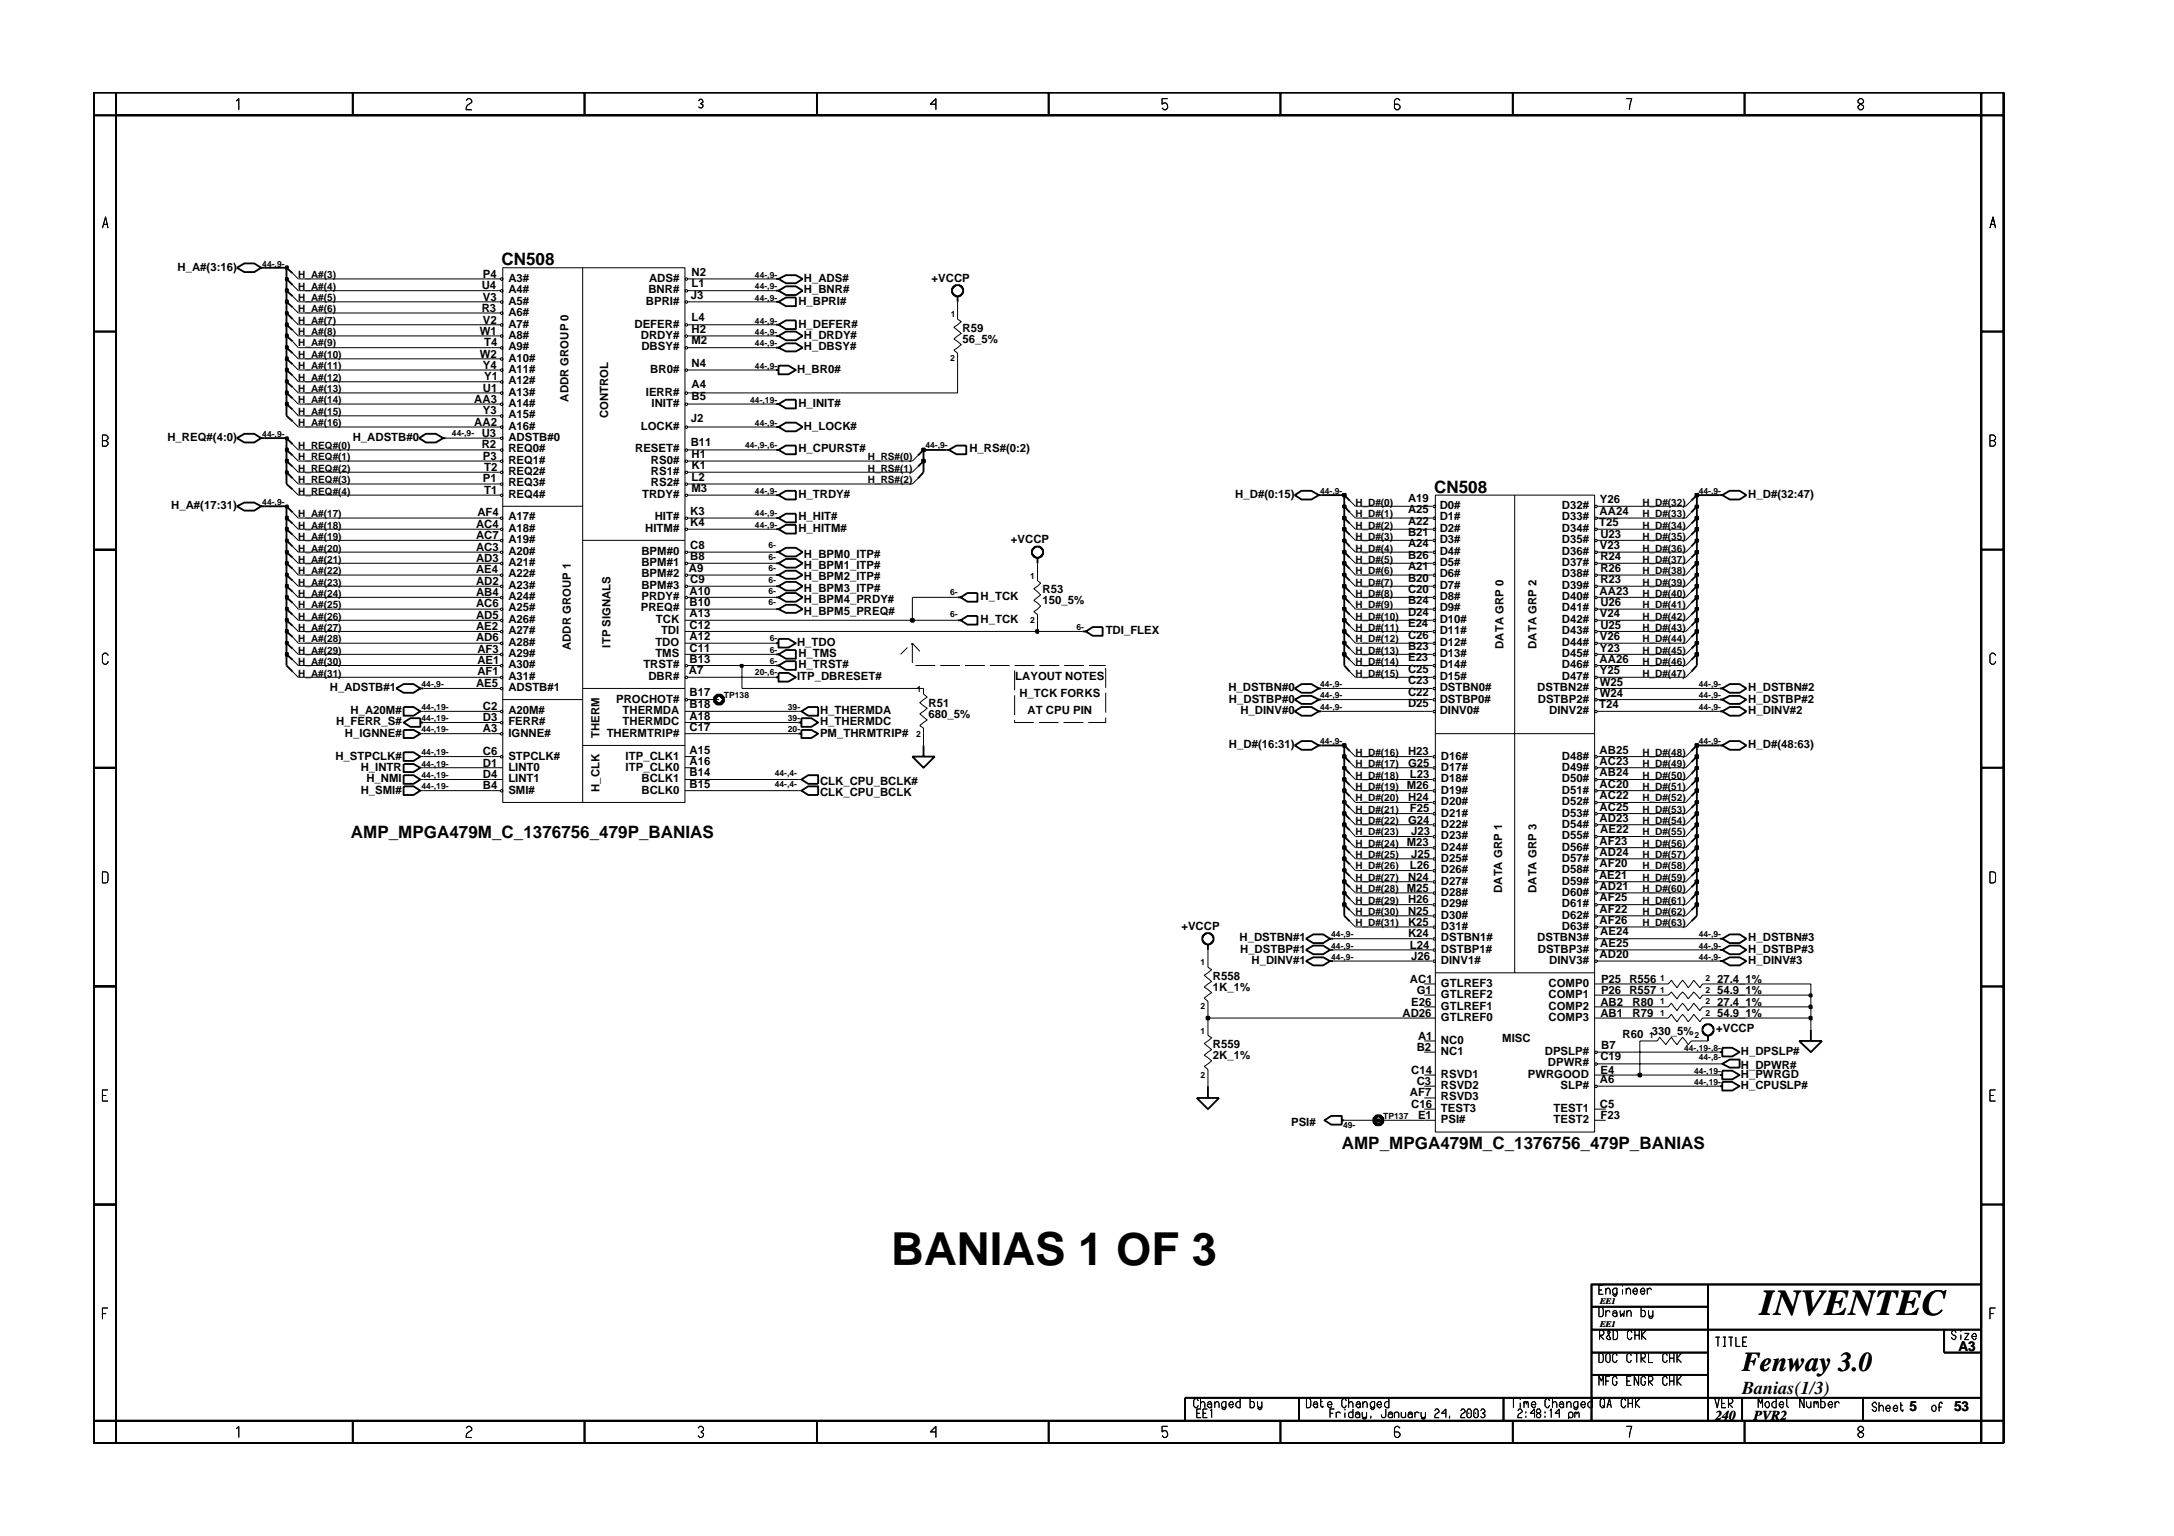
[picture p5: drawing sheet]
<svg xmlns="http://www.w3.org/2000/svg" width="297mm" height="210mm" viewBox="0 0 297 210" stroke-linecap="round" stroke-linejoin="round" font-family="sans-serif">
<defs><g id="words">
<text font-size="6.2" x="121.8" y="172.9">BANIAS 1 OF 3</text>
<text font-size="5" x="240.5" y="179.7">INVENTEC</text>
<text font-size="3.7" x="238" y="187.3">Fenway 3.0</text>
<text font-size="2.5" x="238" y="190.4">Banias(1/3)</text>
<g font-size="2.3">
<text x="68.5" y="36.3">CN508</text>
<text x="195.9" y="67.3">CN508</text>
<text x="47.9" y="114.5">AMP_MPGA479M_C_1376756_479P_BANIAS</text>
<text x="183.3" y="157">AMP_MPGA479M_C_1376756_479P_BANIAS</text>
</g>
<g font-size="1.9">
<text x="267.6" y="184.6">A3</text>
<text x="234.4" y="194.1">240</text>
<text x="239.6" y="194.1">PVR2</text>
<text x="260.9" y="192.9">5</text>
<text x="267" y="192.9">53</text>
</g>
<g font-size="1.6">
<text x="24.3" y="37">H_A#(3:16)</text>
<text x="65.8" y="39.5">U4</text>
<text x="66" y="37.9">P4</text>
<text x="66" y="41.1">V3</text>
<text x="69.5" y="38.5">A3#</text>
<text x="69.5" y="40">A4#</text>
<text x="69.5" y="41.6">A5#</text>
<text x="88.2" y="41.6">BPRI#</text>
<text x="88.6" y="40">BNR#</text>
<text x="88.7" y="38.5">ADS#</text>
<text x="94.4" y="40.9">J3</text>
<text x="94.5" y="37.7">N2</text>
<text x="94.5" y="39.3">L1</text>
<text x="109.1" y="41.6">H_BPRI#</text>
<text x="109.8" y="40">H_BNR#</text>
<text x="109.8" y="38.5">H_ADS#</text>
<text x="127.3" y="38.5">+VCCP</text>
<text x="65.6" y="45.7">W1</text>
<text x="65.8" y="42.6">R3</text>
<text x="66" y="44.2">V2</text>
<text x="66.2" y="47.3">T4</text>
<text x="69.5" y="46.3">A8#</text>
<text x="69.5" y="47.8">A9#</text>
<text x="69.5" y="43.2">A6#</text>
<text x="69.5" y="44.8">A7#</text>
<text x="86.7" y="44.8">DEFER#</text>
<text x="87.6" y="46.3">DRDY#</text>
<text x="87.6" y="47.8">DBSY#</text>
<text x="94.5" y="47">M2</text>
<text x="94.5" y="45.5">H2</text>
<text x="94.5" y="43.9">L4</text>
<text x="109.1" y="44.8">H_DEFER#</text>
<text x="109.8" y="46.3">H_DRDY#</text>
<text x="109.8" y="47.8">H_DBSY#</text>
<text x="131.5" y="45.3">R59</text>
<text x="131.5" y="46.8">56_5%</text>
<text x="65.6" y="48.9">W2</text>
<text x="66" y="50.4">Y4</text>
<text x="66" y="53.5">U1</text>
<text x="66.2" y="51.9">Y1</text>
<text x="69.5" y="49.4">A10#</text>
<text x="69.5" y="51">A11#</text>
<text x="69.5" y="52.5">A12#</text>
<text x="88.9" y="51">BR0#</text>
<text x="94.5" y="53.1">A4</text>
<text x="94.5" y="50.2">N4</text>
<text x="108.9" y="51">H_BR0#</text>
<text x="64.8" y="55">AA3</text>
<text x="64.8" y="58.2">AA2</text>
<text x="65.8" y="59.7">U3</text>
<text x="66" y="56.6">Y3</text>
<text x="69.5" y="54.1">A13#</text>
<text x="69.5" y="55.6">A14#</text>
<text x="69.5" y="57.1">A15#</text>
<text x="69.5" y="58.8">A16#</text>
<text x="77.7" y="54.9" transform="rotate(-90 77.7 54.9)">ADDR GROUP 0</text>
<text x="83.1" y="57.2" transform="rotate(-90 83.1 57.2)">CONTROL</text>
<text x="87.6" y="58.8">LOCK#</text>
<text x="88.2" y="54.1">IERR#</text>
<text x="89" y="55.6">INIT#</text>
<text x="94.4" y="57.7">J2</text>
<text x="94.5" y="54.7">B5</text>
<text x="109.1" y="55.6">H_INIT#</text>
<text x="109.8" y="58.8">H_LOCK#</text>
<text x="22.9" y="60.3">H_REQ#(4:0)</text>
<text x="48.2" y="60.3">H_ADSTB#0</text>
<text x="65.8" y="61.2">R2</text>
<text x="66" y="62.8">P3</text>
<text x="66" y="65.9">P1</text>
<text x="66.2" y="64.4">T2</text>
<text x="69.5" y="61.8">REQ0#</text>
<text x="69.5" y="63.4">REQ1#</text>
<text x="69.5" y="64.9">REQ2#</text>
<text x="69.5" y="60.3">ADSTB#0</text>
<text x="86.8" y="61.8">RESET#</text>
<text x="88.9" y="63.4">RS0#</text>
<text x="88.9" y="64.9">RS1#</text>
<text x="94.4" y="61">B11</text>
<text x="94.5" y="62.6">H1</text>
<text x="94.5" y="64.1">K1</text>
<text x="94.5" y="65.7">L2</text>
<text x="109.1" y="61.8">H_CPURST#</text>
<text x="132.4" y="61.8">H_RS#(0:2)</text>
<text x="23.4" y="69.6">H_A#(17:31)</text>
<text x="65.2" y="70.5">AF4</text>
<text x="66.2" y="67.5">T1</text>
<text x="69.5" y="66.5">REQ3#</text>
<text x="69.5" y="68.1">REQ4#</text>
<text x="69.5" y="71.1">A17#</text>
<text x="87.7" y="68.1">TRDY#</text>
<text x="88.9" y="66.5">RS2#</text>
<text x="89.5" y="71.1">HIT#</text>
<text x="94.3" y="70.3">K3</text>
<text x="94.3" y="71.9">K4</text>
<text x="94.5" y="67.3">M3</text>
<text x="109.1" y="71.1">H_HIT#</text>
<text x="109.1" y="68.1">H_TRDY#</text>
<text x="168.8" y="68.1">H_D#(0:15)</text>
<text x="192.4" y="71.7">A22</text>
<text x="192.4" y="68.6">A19</text>
<text x="192.4" y="70.2">A25</text>
<text x="196.7" y="69.6">D0#</text>
<text x="196.7" y="71.1">D1#</text>
<text x="213.4" y="69.6">D32#</text>
<text x="213.4" y="71.1">D33#</text>
<text x="218.5" y="71.9">T25</text>
<text x="218.6" y="70.3">AA24</text>
<text x="218.6" y="68.8">Y26</text>
<text x="238.9" y="68.1">H_D#(32:47)</text>
<text x="65.1" y="72.2">AC4</text>
<text x="65.1" y="73.7">AC7</text>
<text x="65.1" y="75.3">AC3</text>
<text x="65.1" y="76.8">AD3</text>
<text x="69.5" y="72.7">A18#</text>
<text x="69.5" y="74.2">A19#</text>
<text x="69.5" y="75.9">A20#</text>
<text x="69.5" y="77.4">A21#</text>
<text x="87.6" y="75.9">BPM#0</text>
<text x="87.6" y="77.4">BPM#1</text>
<text x="88.2" y="72.7">HITM#</text>
<text x="94.3" y="75">C8</text>
<text x="94.3" y="76.6">B8</text>
<text x="109.1" y="72.7">H_HITM#</text>
<text x="109.8" y="76.2">H_BPM0_ITP#</text>
<text x="109.8" y="77.7">H_BPM1_ITP#</text>
<text x="138.1" y="74.2">+VCCP</text>
<text x="192.4" y="74.8">A24</text>
<text x="192.4" y="73.3">B21</text>
<text x="192.4" y="77.9">A21</text>
<text x="192.4" y="76.4">B26</text>
<text x="196.7" y="75.9">D4#</text>
<text x="196.7" y="74.2">D3#</text>
<text x="196.7" y="72.7">D2#</text>
<text x="196.7" y="77.4">D5#</text>
<text x="213.4" y="74.2">D35#</text>
<text x="213.4" y="75.9">D36#</text>
<text x="213.4" y="77.4">D37#</text>
<text x="213.4" y="72.7">D34#</text>
<text x="218.6" y="75">V23</text>
<text x="218.7" y="73.5">U23</text>
<text x="218.7" y="76.6">R24</text>
<text x="65.1" y="78.3">AE4</text>
<text x="65.1" y="79.9">AD2</text>
<text x="65.1" y="81.5">AB4</text>
<text x="65.1" y="83">AC6</text>
<text x="69.5" y="78.9">A22#</text>
<text x="69.5" y="80.5">A23#</text>
<text x="69.5" y="82">A24#</text>
<text x="69.5" y="83.6">A25#</text>
<text x="87.6" y="83.6">PREQ#</text>
<text x="87.6" y="82">PRDY#</text>
<text x="87.6" y="78.9">BPM#2</text>
<text x="87.6" y="80.5">BPM#3</text>
<text x="94.1" y="78.1">A9</text>
<text x="94.2" y="81.2">A10</text>
<text x="94.2" y="82.8">B10</text>
<text x="94.3" y="79.7">C9</text>
<text x="109.8" y="84">H_BPM5_PREQ#</text>
<text x="109.8" y="82.5">H_BPM4_PRDY#</text>
<text x="109.8" y="80.8">H_BPM3_ITP#</text>
<text x="109.8" y="79.3">H_BPM2_ITP#</text>
<text x="134" y="82">H_TCK</text>
<text x="142.4" y="82.6">150_5%</text>
<text x="142.4" y="81">R53</text>
<text x="192.4" y="79.5">B20</text>
<text x="192.4" y="81.1">C20</text>
<text x="192.4" y="82.6">B24</text>
<text x="196.7" y="78.9">D6#</text>
<text x="196.7" y="80.5">D7#</text>
<text x="196.7" y="82">D8#</text>
<text x="196.7" y="83.6">D9#</text>
<text x="213.4" y="78.9">D38#</text>
<text x="213.4" y="80.5">D39#</text>
<text x="213.4" y="82">D40#</text>
<text x="213.4" y="83.6">D41#</text>
<text x="218.6" y="81.3">AA23</text>
<text x="218.7" y="78.1">R26</text>
<text x="218.7" y="79.7">R23</text>
<text x="218.7" y="82.8">U26</text>
<text x="65.1" y="84.6">AD5</text>
<text x="65.1" y="86.1">AE2</text>
<text x="65.1" y="87.6">AD6</text>
<text x="65.2" y="89.3">AF3</text>
<text x="69.5" y="85.2">A26#</text>
<text x="69.5" y="86.7">A27#</text>
<text x="69.5" y="88.2">A28#</text>
<text x="69.5" y="89.8">A29#</text>
<text x="78" y="88.8" transform="rotate(-90 78 88.8)">ADDR GROUP 1</text>
<text x="83.4" y="88.5" transform="rotate(-90 83.4 88.5)">ITP SIGNALS</text>
<text x="89.5" y="88.2">TDO</text>
<text x="89.5" y="89.8">TMS</text>
<text x="89.6" y="85.2">TCK</text>
<text x="90.3" y="86.7">TDI</text>
<text x="94.2" y="84.4">A13</text>
<text x="94.2" y="85.9">C12</text>
<text x="94.2" y="87.4">A12</text>
<text x="94.2" y="89">C11</text>
<text x="108.9" y="88.2">H_TDO</text>
<text x="109.1" y="89.8">H_TMS</text>
<text x="134" y="85.2">H_TCK</text>
<text x="151.1" y="86.7">TDI_FLEX</text>
<text x="192.4" y="87.3">C26</text>
<text x="192.4" y="88.8">B23</text>
<text x="192.4" y="84.1">D24</text>
<text x="192.4" y="85.7">E24</text>
<text x="196.7" y="89.8">D13#</text>
<text x="196.7" y="85.2">D10#</text>
<text x="196.7" y="86.7">D11#</text>
<text x="196.7" y="88.2">D12#</text>
<text x="205.4" y="88.7" transform="rotate(-90 205.4 88.7)">DATA GRP 0</text>
<text x="209.9" y="88.7" transform="rotate(-90 209.9 88.7)">DATA GRP 2</text>
<text x="213.4" y="85.2">D42#</text>
<text x="213.4" y="86.7">D43#</text>
<text x="213.4" y="88.2">D44#</text>
<text x="213.4" y="89.8">D45#</text>
<text x="218.6" y="84.4">V24</text>
<text x="218.6" y="87.4">V26</text>
<text x="218.6" y="89">Y23</text>
<text x="218.7" y="85.9">U25</text>
<text x="45.1" y="94.5">H_ADSTB#1</text>
<text x="65.1" y="93.9">AE5</text>
<text x="65.2" y="90.8">AE1</text>
<text x="65.2" y="92.3">AF1</text>
<text x="69.5" y="94.5">ADSTB#1</text>
<text x="69.5" y="91.3">A30#</text>
<text x="69.5" y="92.9">A31#</text>
<text x="87.9" y="91.3">TRST#</text>
<text x="88.6" y="92.9">DBR#</text>
<text x="94.1" y="92.1">A7</text>
<text x="94.2" y="90.6">B13</text>
<text x="94.2" y="95.1">B17</text>
<text x="108.9" y="92.9">ITP_DBRESET#</text>
<text x="109.1" y="91.3">H_TRST#</text>
<text x="138.7" y="92.9">LAYOUT NOTES</text>
<text x="139.3" y="95.2">H_TCK FORKS</text>
<text x="167.8" y="94.5">H_DSTBN#0</text>
<text x="192.4" y="90.4">E23</text>
<text x="192.4" y="91.9">C25</text>
<text x="192.4" y="95.1">C22</text>
<text x="192.4" y="93.4">C23</text>
<text x="196.7" y="91.3">D14#</text>
<text x="196.7" y="92.9">D15#</text>
<text x="196.7" y="94.5">DSTBN0#</text>
<text x="210" y="94.5">DSTBN2#</text>
<text x="213.4" y="91.3">D46#</text>
<text x="213.4" y="92.9">D47#</text>
<text x="218.6" y="90.6">AA26</text>
<text x="218.6" y="95.2">W24</text>
<text x="218.6" y="93.7">W25</text>
<text x="218.6" y="92.1">Y25</text>
<text x="238.9" y="94.5">H_DSTBN#2</text>
<text x="45.9" y="99.1">H_FERR_S#</text>
<text x="47.1" y="100.7">H_IGNNE#</text>
<text x="47.9" y="97.5">H_A20M#</text>
<text x="66" y="100.1">A3</text>
<text x="66" y="98.6">D3</text>
<text x="66" y="97">C2</text>
<text x="69.5" y="100.7">IGNNE#</text>
<text x="69.5" y="99.1">FERR#</text>
<text x="69.5" y="97.5">A20M#</text>
<text x="81.9" y="100.9" transform="rotate(-90 81.9 100.9)">THERM</text>
<text x="82.9" y="100.7">THERMTRIP#</text>
<text x="84.2" y="96">PROCHOT#</text>
<text x="85.1" y="97.5">THERMDA</text>
<text x="85.1" y="99.1">THERMDC</text>
<text x="94.2" y="96.7">B18</text>
<text x="94.2" y="98.4">A18</text>
<text x="94.2" y="99.9">C17</text>
<text x="112" y="97.5">H_THERMDA</text>
<text x="112" y="99.1">H_THERMDC</text>
<text x="112" y="100.7">PM_THRMTRIP#</text>
<text x="126.9" y="98.1">680_5%</text>
<text x="126.9" y="96.6">R51</text>
<text x="140.4" y="97.5">AT CPU PIN</text>
<text x="167.9" y="96">H_DSTBP#0</text>
<text x="169.5" y="97.5">H_DINV#0</text>
<text x="192.4" y="96.6">D25</text>
<text x="196.7" y="97.5">DINV0#</text>
<text x="196.7" y="96">DSTBP0#</text>
<text x="210.1" y="96">DSTBP2#</text>
<text x="211.7" y="97.5">DINV2#</text>
<text x="218.5" y="96.7">T24</text>
<text x="238.9" y="96">H_DSTBP#2</text>
<text x="238.9" y="97.5">H_DINV#2</text>
<text x="45.8" y="103.8">H_STPCLK#</text>
<text x="49.3" y="105.3">H_INTR</text>
<text x="50.1" y="106.9">H_NMI</text>
<text x="66" y="103.2">C6</text>
<text x="66" y="107.9">B4</text>
<text x="66" y="104.7">D1</text>
<text x="66" y="106.4">D4</text>
<text x="69.5" y="103.8">STPCLK#</text>
<text x="69.5" y="105.3">LINT0</text>
<text x="69.5" y="106.9">LINT1</text>
<text x="85.5" y="105.3">ITP_CLK0</text>
<text x="85.5" y="103.8">ITP_CLK1</text>
<text x="87.6" y="106.9">BCLK1</text>
<text x="94.2" y="104.5">A16</text>
<text x="94.2" y="103">A15</text>
<text x="94.2" y="107.7">B15</text>
<text x="94.2" y="106.1">B14</text>
<text x="112" y="107.3">CLK_CPU_BCLK#</text>
<text x="167.9" y="102.3">H_D#(16:31)</text>
<text x="192.2" y="107.9">M26</text>
<text x="192.4" y="103.2">H23</text>
<text x="192.4" y="104.7">G25</text>
<text x="192.6" y="106.4">L23</text>
<text x="196.9" y="103.8">D16#</text>
<text x="196.9" y="105.3">D17#</text>
<text x="196.9" y="106.9">D18#</text>
<text x="213.4" y="106.9">D50#</text>
<text x="213.4" y="103.8">D48#</text>
<text x="213.4" y="105.3">D49#</text>
<text x="218.6" y="106.1">AB24</text>
<text x="218.6" y="107.7">AC20</text>
<text x="218.6" y="103">AB25</text>
<text x="218.6" y="104.5">AC23</text>
<text x="238.9" y="102.3">H_D#(48:63)</text>
<text x="49.3" y="108.5">H_SMI#</text>
<text x="69.5" y="108.5">SMI#</text>
<text x="81.9" y="108.2" transform="rotate(-90 81.9 108.2)">H_CLK</text>
<text x="87.6" y="108.5">BCLK0</text>
<text x="112" y="108.8">CLK_CPU_BCLK</text>
<text x="192.4" y="109.4">H24</text>
<text x="192.4" y="112.5">G24</text>
<text x="192.6" y="111">F25</text>
<text x="196.9" y="113.1">D22#</text>
<text x="196.9" y="108.5">D19#</text>
<text x="196.9" y="110">D20#</text>
<text x="196.9" y="111.6">D21#</text>
<text x="213.4" y="108.5">D51#</text>
<text x="213.4" y="110">D52#</text>
<text x="213.4" y="111.6">D53#</text>
<text x="213.4" y="113.1">D54#</text>
<text x="218.6" y="109.2">AC22</text>
<text x="218.6" y="110.8">AC25</text>
<text x="218.6" y="112.3">AD23</text>
<text x="218.6" y="113.8">AE22</text>
<text x="192.2" y="115.7">M23</text>
<text x="192.6" y="118.7">L26</text>
<text x="192.8" y="114.1">J23</text>
<text x="192.8" y="117.2">J25</text>
<text x="196.9" y="114.6">D23#</text>
<text x="196.9" y="116.2">D24#</text>
<text x="196.9" y="117.8">D25#</text>
<text x="196.9" y="119.3">D26#</text>
<text x="213.4" y="114.6">D55#</text>
<text x="213.4" y="116.2">D56#</text>
<text x="213.4" y="117.8">D57#</text>
<text x="213.4" y="119.3">D58#</text>
<text x="218.6" y="117">AD24</text>
<text x="218.6" y="115.5">AF23</text>
<text x="218.6" y="118.5">AF20</text>
<text x="192.2" y="121.9">M25</text>
<text x="192.4" y="120.3">N24</text>
<text x="192.4" y="123.4">H26</text>
<text x="192.4" y="125">N25</text>
<text x="196.9" y="120.9">D27#</text>
<text x="196.9" y="122.4">D28#</text>
<text x="196.9" y="123.9">D29#</text>
<text x="196.9" y="125.6">D30#</text>
<text x="205.3" y="122" transform="rotate(-90 205.3 122)">DATA GRP 1</text>
<text x="209.9" y="122" transform="rotate(-90 209.9 122)">DATA GRP 3</text>
<text x="213.4" y="120.9">D59#</text>
<text x="213.4" y="122.4">D60#</text>
<text x="213.4" y="123.9">D61#</text>
<text x="213.4" y="125.6">D62#</text>
<text x="218.5" y="120.1">AE21</text>
<text x="218.6" y="121.6">AD21</text>
<text x="218.6" y="123.2">AF25</text>
<text x="218.6" y="124.8">AF22</text>
<text x="161.4" y="127.1">+VCCP</text>
<text x="169.4" y="128.6">H_DSTBN#1</text>
<text x="169.4" y="130.2">H_DSTBP#1</text>
<text x="171" y="131.7">H_DINV#1</text>
<text x="192.4" y="126.5">K25</text>
<text x="192.4" y="128">K24</text>
<text x="192.6" y="129.6">L24</text>
<text x="192.8" y="131.2">J26</text>
<text x="196.9" y="127.1">D31#</text>
<text x="196.9" y="131.7">DINV1#</text>
<text x="196.9" y="130.2">DSTBP1#</text>
<text x="196.9" y="128.6">DSTBN1#</text>
<text x="210" y="128.6">DSTBN3#</text>
<text x="210.1" y="130.2">DSTBP3#</text>
<text x="211.7" y="131.7">DINV3#</text>
<text x="213.4" y="127.1">D63#</text>
<text x="218.6" y="130.9">AD20</text>
<text x="218.6" y="126.3">AF26</text>
<text x="218.6" y="129.4">AE25</text>
<text x="218.6" y="127.8">AE24</text>
<text x="238.9" y="128.6">H_DSTBN#3</text>
<text x="238.9" y="130.2">H_DSTBP#3</text>
<text x="238.9" y="131.7">H_DINV#3</text>
<text x="165.7" y="133.9">R558</text>
<text x="165.7" y="135.4">1K_1%</text>
<text x="192.6" y="134.3">AC1</text>
<text x="192.8" y="137.4">E26</text>
<text x="193.6" y="135.8">G1</text>
<text x="196.9" y="138">GTLREF1</text>
<text x="196.9" y="136.4">GTLREF2</text>
<text x="196.9" y="134.9">GTLREF3</text>
<text x="211.6" y="134.9">COMP0</text>
<text x="211.6" y="136.4">COMP1</text>
<text x="211.6" y="138">COMP2</text>
<text x="218.7" y="137.4">AB2</text>
<text x="218.8" y="134.3">P25</text>
<text x="218.8" y="135.8">P26</text>
<text x="222.6" y="134.3">R556</text>
<text x="222.6" y="135.8">R557</text>
<text x="223.1" y="137.4">R80</text>
<text x="234.6" y="137.4">27.4_1%</text>
<text x="234.6" y="134.3">27.4_1%</text>
<text x="234.6" y="135.8">54.9_1%</text>
<text x="165.7" y="143.2">R559</text>
<text x="191.6" y="139">AD26</text>
<text x="193.6" y="143.6">B2</text>
<text x="193.7" y="142.1">A1</text>
<text x="196.9" y="139.5">GTLREF0</text>
<text x="196.9" y="142.7">NC0</text>
<text x="205.3" y="142.4">MISC</text>
<text x="211.6" y="139.5">COMP3</text>
<text x="218.7" y="139">AB1</text>
<text x="218.8" y="143.4">B7</text>
<text x="221.7" y="141.8">R60</text>
<text x="223.1" y="139">R79</text>
<text x="225.7" y="141.5">330_5%</text>
<text x="234.5" y="141">+VCCP</text>
<text x="234.6" y="139">54.9_1%</text>
<text x="165.7" y="144.7">2K_1%</text>
<text x="192.6" y="149.8">AF7</text>
<text x="192.8" y="146.7">C14</text>
<text x="193.6" y="148.3">C3</text>
<text x="196.9" y="144.2">NC1</text>
<text x="196.9" y="147.3">RSVD1</text>
<text x="196.9" y="148.8">RSVD2</text>
<text x="208.7" y="147.3">PWRGOOD</text>
<text x="211.1" y="144.2">DPSLP#</text>
<text x="211.5" y="145.7">DPWR#</text>
<text x="213.2" y="148.8">SLP#</text>
<text x="218.6" y="148.1">A6</text>
<text x="218.7" y="144.9">C19</text>
<text x="218.7" y="146.7">E4</text>
<text x="237.9" y="146.1">H_DPWR#</text>
<text x="237.9" y="144.2">H_DPSLP#</text>
<text x="237.9" y="148.8">H_CPUSLP#</text>
<text x="237.9" y="147.3">H_PWRGD</text>
<text x="176.4" y="153.9">PSI#</text>
<text x="192.8" y="151.4">C16</text>
<text x="193.7" y="152.9">E1</text>
<text x="196.9" y="153.5">PSI#</text>
<text x="196.9" y="150.4">RSVD3</text>
<text x="196.9" y="152">TEST3</text>
<text x="212.3" y="152">TEST1</text>
<text x="212.3" y="153.5">TEST2</text>
<text x="218.6" y="151.4">C5</text>
<text x="218.7" y="152.9">F23</text>
</g>
<g font-size="1.4">
<text x="40.8" y="39.6">H_A#(4)</text>
<text x="40.8" y="41.2">H_A#(5)</text>
<text x="40.8" y="38">H_A#(3)</text>
<text x="40.8" y="47.3">H_A#(9)</text>
<text x="40.8" y="42.7">H_A#(6)</text>
<text x="40.8" y="44.3">H_A#(7)</text>
<text x="40.8" y="45.8">H_A#(8)</text>
<text x="40.8" y="50.5">H_A#(11)</text>
<text x="40.8" y="52">H_A#(12)</text>
<text x="40.8" y="53.6">H_A#(13)</text>
<text x="40.8" y="49">H_A#(10)</text>
<text x="40.8" y="55.1">H_A#(14)</text>
<text x="40.8" y="56.7">H_A#(15)</text>
<text x="40.8" y="58.3">H_A#(16)</text>
<text x="40.8" y="61.4">H_REQ#(0)</text>
<text x="40.8" y="62.9">H_REQ#(1)</text>
<text x="40.8" y="64.4">H_REQ#(2)</text>
<text x="118.6" y="62.9">H_RS#(0)</text>
<text x="118.6" y="64.4">H_RS#(1)</text>
<text x="40.8" y="66.1">H_REQ#(3)</text>
<text x="40.8" y="67.6">H_REQ#(4)</text>
<text x="40.8" y="70.7">H_A#(17)</text>
<text x="118.6" y="66.1">H_RS#(2)</text>
<text x="185.2" y="70.7">H_D#(1)</text>
<text x="185.2" y="69.1">H_D#(0)</text>
<text x="224.4" y="70.7">H_D#(33)</text>
<text x="224.4" y="69.1">H_D#(32)</text>
<text x="40.8" y="72.2">H_A#(18)</text>
<text x="40.8" y="73.8">H_A#(19)</text>
<text x="40.8" y="75.4">H_A#(20)</text>
<text x="40.8" y="76.9">H_A#(21)</text>
<text x="185.2" y="76.9">H_D#(5)</text>
<text x="185.2" y="75.4">H_D#(4)</text>
<text x="185.2" y="73.8">H_D#(3)</text>
<text x="185.2" y="72.2">H_D#(2)</text>
<text x="224.4" y="72.2">H_D#(34)</text>
<text x="224.4" y="76.9">H_D#(37)</text>
<text x="224.4" y="75.4">H_D#(36)</text>
<text x="224.4" y="73.8">H_D#(35)</text>
<text x="40.8" y="81.5">H_A#(24)</text>
<text x="40.8" y="83.1">H_A#(25)</text>
<text x="40.8" y="78.4">H_A#(22)</text>
<text x="40.8" y="80">H_A#(23)</text>
<text x="185.2" y="83.1">H_D#(9)</text>
<text x="185.2" y="81.5">H_D#(8)</text>
<text x="185.2" y="80">H_D#(7)</text>
<text x="185.2" y="78.4">H_D#(6)</text>
<text x="224.4" y="81.5">H_D#(40)</text>
<text x="224.4" y="80">H_D#(39)</text>
<text x="224.4" y="78.4">H_D#(38)</text>
<text x="224.4" y="83.1">H_D#(41)</text>
<text x="40.8" y="84.7">H_A#(26)</text>
<text x="40.8" y="86.2">H_A#(27)</text>
<text x="40.8" y="87.7">H_A#(28)</text>
<text x="40.8" y="89.3">H_A#(29)</text>
<text x="185.2" y="86.2">H_D#(11)</text>
<text x="185.2" y="84.7">H_D#(10)</text>
<text x="185.2" y="89.3">H_D#(13)</text>
<text x="185.2" y="87.7">H_D#(12)</text>
<text x="224.4" y="89.3">H_D#(45)</text>
<text x="224.4" y="87.7">H_D#(44)</text>
<text x="224.4" y="86.2">H_D#(43)</text>
<text x="224.4" y="84.7">H_D#(42)</text>
<text x="40.8" y="90.9">H_A#(30)</text>
<text x="40.8" y="92.5">H_A#(31)</text>
<text x="185.2" y="90.9">H_D#(14)</text>
<text x="185.2" y="92.5">H_D#(15)</text>
<text x="224.4" y="92.5">H_D#(47)</text>
<text x="224.4" y="90.9">H_D#(46)</text>
<text x="185.2" y="106.4">H_D#(18)</text>
<text x="185.2" y="104.8">H_D#(17)</text>
<text x="185.2" y="103.3">H_D#(16)</text>
<text x="185.2" y="108">H_D#(19)</text>
<text x="224.4" y="108">H_D#(51)</text>
<text x="224.4" y="106.4">H_D#(50)</text>
<text x="224.4" y="104.8">H_D#(49)</text>
<text x="224.4" y="103.3">H_D#(48)</text>
<text x="185.2" y="112.6">H_D#(22)</text>
<text x="185.2" y="111.1">H_D#(21)</text>
<text x="185.2" y="109.5">H_D#(20)</text>
<text x="224.4" y="112.6">H_D#(54)</text>
<text x="224.4" y="111.1">H_D#(53)</text>
<text x="224.4" y="109.5">H_D#(52)</text>
<text x="185.2" y="115.8">H_D#(24)</text>
<text x="185.2" y="114.1">H_D#(23)</text>
<text x="185.2" y="118.8">H_D#(26)</text>
<text x="185.2" y="117.3">H_D#(25)</text>
<text x="224.4" y="118.8">H_D#(58)</text>
<text x="224.4" y="117.3">H_D#(57)</text>
<text x="224.4" y="115.8">H_D#(56)</text>
<text x="224.4" y="114.1">H_D#(55)</text>
<text x="185.2" y="123.5">H_D#(29)</text>
<text x="185.2" y="121.9">H_D#(28)</text>
<text x="185.2" y="120.4">H_D#(27)</text>
<text x="185.2" y="125.1">H_D#(30)</text>
<text x="224.4" y="125.1">H_D#(62)</text>
<text x="224.4" y="123.5">H_D#(61)</text>
<text x="224.4" y="121.9">H_D#(60)</text>
<text x="224.4" y="120.4">H_D#(59)</text>
<text x="185.2" y="126.6">H_D#(31)</text>
<text x="224.4" y="126.6">H_D#(63)</text>
</g>
<g font-size="1.2">
<text x="35.8" y="36.4">44-,9-</text>
<text x="103.2" y="41.1">44-,9-</text>
<text x="103.2" y="37.9">44-,9-</text>
<text x="103.2" y="39.5">44-,9-</text>
<text x="103.2" y="44.2">44-,9-</text>
<text x="103.2" y="45.7">44-,9-</text>
<text x="103.2" y="47.3">44-,9-</text>
<text x="129.9" y="43.4">1</text>
<text x="103.2" y="50.4">44-,9-</text>
<text x="129.8" y="49.4">2</text>
<text x="35.8" y="59.7">44-,9-</text>
<text x="61.8" y="59.5">44-,9-</text>
<text x="102.5" y="55">44-,19-</text>
<text x="103.2" y="58.2">44-,9-</text>
<text x="101.8" y="61.2">44-,9-,6-</text>
<text x="126.4" y="61.2">44-,9-</text>
<text x="35.8" y="69">44-,9-</text>
<text x="103.2" y="70.5">44-,9-</text>
<text x="103.2" y="67.5">44-,9-</text>
<text x="180.4" y="67.5">44-,9-</text>
<text x="232.1" y="67.5">44-,9-</text>
<text x="103.2" y="72.2">44-,9-</text>
<text x="105" y="75">6-</text>
<text x="105" y="76.5">6-</text>
<text x="105" y="79.6">6-</text>
<text x="105" y="82.7">6-</text>
<text x="105" y="78">6-</text>
<text x="105" y="81.1">6-</text>
<text x="129.8" y="81.3">6-</text>
<text x="140.7" y="79.1">1</text>
<text x="105.2" y="89.3">6-</text>
<text x="105.2" y="87.6">6-</text>
<text x="129.8" y="84.3">6-</text>
<text x="140.7" y="85.2">2</text>
<text x="147.1" y="86.1">6-</text>
<text x="57.6" y="93.9">44-,9-</text>
<text x="98.9" y="95.4">TP138</text>
<text x="103.2" y="92.3">20-,6-</text>
<text x="105.2" y="90.8">6-</text>
<text x="125.3" y="94.6">1</text>
<text x="180.4" y="95.4">44-,9-</text>
<text x="180.4" y="93.9">44-,9-</text>
<text x="232.1" y="93.9">44-,9-</text>
<text x="232.1" y="95.4">44-,9-</text>
<text x="57.6" y="97">44-,19-</text>
<text x="57.6" y="100.1">44-,19-</text>
<text x="57.6" y="98.6">44-,19-</text>
<text x="107.6" y="97">39-</text>
<text x="107.6" y="98.6">39-</text>
<text x="107.6" y="100.1">20-</text>
<text x="125.2" y="100.7">2</text>
<text x="180.4" y="101.7">44-,9-</text>
<text x="180.4" y="97">44-,9-</text>
<text x="232.1" y="101.7">44-,9-</text>
<text x="232.1" y="97">44-,9-</text>
<text x="57.6" y="107.9">44-,19-</text>
<text x="57.6" y="103.2">44-,19-</text>
<text x="57.6" y="104.7">44-,19-</text>
<text x="57.6" y="106.4">44-,19-</text>
<text x="105.9" y="106">44-,4-</text>
<text x="105.9" y="107.6">44-,4-</text>
<text x="164" y="131.9">1</text>
<text x="181.9" y="128">44-,9-</text>
<text x="181.9" y="129.6">44-,9-</text>
<text x="181.9" y="131.2">44-,9-</text>
<text x="232.1" y="129.6">44-,9-</text>
<text x="232.1" y="131.2">44-,9-</text>
<text x="232.1" y="128">44-,9-</text>
<text x="164" y="137.9">2</text>
<text x="226.8" y="134.1">1</text>
<text x="226.9" y="137.3">1</text>
<text x="226.9" y="135.7">1</text>
<text x="233" y="134.1">2</text>
<text x="233" y="137.2">2</text>
<text x="233" y="135.7">2</text>
<text x="164" y="141.2">1</text>
<text x="225.3" y="141.9">1</text>
<text x="226.9" y="138.8">1</text>
<text x="230.1" y="143.6">44-,19-,8-</text>
<text x="231.5" y="141.8">2</text>
<text x="233" y="138.8">2</text>
<text x="164" y="147.3">2</text>
<text x="231.5" y="148.3">44-,19-</text>
<text x="231.5" y="146.7">44-,19-</text>
<text x="232.1" y="144.9">44-,8-</text>
<text x="183.5" y="154.2">49-</text>
<text x="189" y="152.9">TP137</text>
<text x="218.6" y="178.2">EE1</text>
<text x="218.6" y="181.3">EE1</text>
</g>
</g></defs>
<g fill="none" stroke="#000" stroke-width=".14">
<path d="M40 39l.8 .7M40 37.4l.8 .7M67.2 38.1h1.2M67.2 39.7h1.2M68.7 36.6h24.9v73.1h-24.9zM79.6 36.6v73.1M93.9 38.1h1.2M93.9 39.7h1.2M40 51.3l.8 .9M40 54.5l.8 .7M40 42l.8 .8M40 40.5l.8 .7"/>
<path d="M40 45.1l.8 .8M40 46.7l.8 .8M40 57.6l.8 .7M40 49.8l.8 .8M40 56l.8 .8M40 48.3l.8 .7M40 43.6l.8 .8M40 52.9l.8 .8M67.2 41.2h1.2M67.2 42.8h1.2M67.2 44.4h1.2M67.2 45.9h1.2"/>
<path d="M67.2 47.5h1.2M67.2 49h1.2M67.2 50.6h1.2M67.2 52.2h1.2M67.2 53.7h1.2M67.2 55.2h1.2M67.2 56.8h1.2M67.2 58.3h1.2M67.2 59.9h1.2M93.9 41.2h1.2M93.9 44.4h1.2M93.9 45.9h1.2"/>
<path d="M93.9 47.5h1.2M93.9 50.6h1.2M93.9 53.7h1.2M93.9 55.2h1.2M93.9 58.3h1.2M130.8 42.8v.8l.5 .4-1 .7 1 .9-1 .7 1 .8-1 .8 .5 .4v.7M40 71.6l.8 .7M40 60.7l.8 .8M40 77.7l.8 .9M40 66.9l.8 .8M40 62.2l.8 .8M40 70l.8 .8"/>
<path d="M40 73.1l.8 .7M40 63.8l.8 .7M40 65.4l.8 .7M40 79.3l.8 .8M40 76.2l.8 .8M40 74.7l.8 .8M67.2 61.5h1.2M67.2 63h1.2M67.2 64.5h1.2M67.2 66.1h1.2M67.2 67.7h1.2M67.2 70.8h1.2"/>
<path d="M67.2 72.3h1.2M67.2 73.8h1.2M67.2 75.5h1.2M67.2 77h1.2M67.2 78.6h1.2M68.7 69.2h10.9M79.6 73.8h14M93.9 61.5h1.2M93.9 63h1.2M93.9 64.5h1.2M93.9 66.1h1.2M93.9 67.7h1.2"/>
<path d="M93.9 70.8h1.2M93.9 72.3h1.2M93.9 75.5h1.2M93.9 77h1.2M93.9 78.6h1.2M125.4 62.2l-.7 .8M125.4 63.8l-.7 .7M125.4 65.4l-.7 .7M141.8 78.6v.7l.4 .4-.9 .7 .9 .9-.9 .8 .9 .7-.9 .8 .5 .4v.8M184.4 74.7l.8 .8M184.4 77.7l.8 .9M184.4 73.1l.8 .7"/>
<path d="M184.4 68.4l.8 .8M184.4 76.2l.8 .8M184.4 79.3l.8 .8M184.4 71.6l.8 .7M184.4 70l.8 .8M194.6 70.8h1.1M194.6 72.3h1.1M194.6 73.8h1.1M194.6 75.5h1.1M194.6 77h1.1M194.6 78.6h1.1M194.6 69.2h1.1"/>
<path d="M196.1 67.7h21.8v87h-21.8zM207 67.7v65.2M218.2 70.8h1.2M218.2 72.3h1.2M218.2 73.8h1.2M218.2 75.5h1.2M218.2 77h1.2M218.2 78.6h1.2M218.2 69.2h1.2M231.1 79.3l-.8 .8M231.1 76.2l-.8 .8M231.1 74.7l-.8 .8"/>
<path d="M231.1 68.4l-.8 .8M231.1 73.1l-.8 .7M231.1 70l-.8 .8M231.1 71.6l-.8 .7M231.1 77.7l-.8 .9M40 88.7l.8 .7M40 85.5l.8 .8M40 91.8l.8 .8M40 84l.8 .8M40 80.9l.8 .7M40 90.2l.8 .7M40 87.1l.8 .8"/>
<path d="M40 82.4l.8 .8M57.4 97.2h.5M67.2 80.1h1.2M67.2 81.6h1.2M67.2 83.2h1.2M67.2 84.8h1.2M67.2 86.3h1.2M67.2 87.9h1.2M67.2 89.4h1.2M67.2 90.9h1.2M67.2 92.6h1.2M67.2 94.1h1.2"/>
<path d="M67.2 97.2h1.2M67.2 98.7h1.2M68.7 95.6h10.9M79.6 94.1h14M93.6 83.2h1.5M93.6 84.8h1.5M93.6 86.3h1.5M93.6 87.9h1.5M93.6 89.4h1.5M93.6 97.2h1.5M93.6 98.7h1.5M93.9 80.1h1.2"/>
<path d="M93.9 81.6h1.2M93.9 90.9h1.2M93.9 92.6h1.2M93.9 95.6h1.2M109.1 97.2h.4M126.2 94.1v.7l.5 .5-1 .7 1 .8-1 .8 1 .8-1 .8 .5 .3v.8M184.4 85.5l.8 .8M184.4 90.2l.8 .7M184.4 91.8l.8 .8M184.4 87.1l.8 .8M184.4 84l.8 .8M184.4 80.9l.8 .7"/>
<path d="M184.4 82.4l.8 .8M184.4 88.7l.8 .7M194.6 80.1h1.1M194.6 81.6h1.1M194.6 83.2h1.1M194.6 84.8h1.1M194.6 86.3h1.1M194.6 87.9h1.1M194.6 89.4h1.1M194.6 90.9h1.1M194.6 92.6h1.1M194.6 95.6h1.1"/>
<path d="M194.6 94.1h1.1M194.6 97.2h1.1M218.2 80.1h1.2M218.2 81.6h1.2M218.2 83.2h1.2M218.2 84.8h1.2M218.2 86.3h1.2M218.2 87.9h1.2M218.2 89.4h1.2M218.2 90.9h1.2M218.2 92.6h1.2M218.2 95.6h1.2"/>
<path d="M218.2 94.1h1.2M218.2 97.2h1.2M231.1 82.4l-.8 .8M231.1 84l-.8 .8M231.1 85.5l-.8 .8M231.1 87.1l-.8 .8M231.1 80.9l-.8 .7M231.1 90.2l-.8 .7M231.1 91.8l-.8 .8M231.1 88.7l-.8 .7M57.4 100.3h.5M57.4 103.4h.5"/>
<path d="M57.4 104.9h.5M57.4 106.5h.5M57.4 108h.5M67.2 100.3h1.2M67.2 103.4h1.2M67.2 104.9h1.5M67.2 106.5h1.5M67.2 108h1.2M79.6 101.9h14M93.6 100.3h1.5M93.6 103.4h1.5M93.6 104.9h1.5"/>
<path d="M93.6 106.5h1.5M93.6 108h1.5M109.1 106.5h.4M109.1 108h.4M184.4 102.6l.8 .8M184.4 116.6l.8 .8M184.4 105.8l.8 .7M184.4 119.7l.8 .8M184.4 111.9l.8 .8M184.4 118.1l.8 .9M184.4 104.2l.8 .7M184.4 108.8l.8 .9"/>
<path d="M184.4 113.5l.8 .8M184.4 107.3l.8 .7M184.4 110.4l.8 .8M184.4 115.1l.8 .7M194.6 103.4h1.1M194.6 104.9h1.1M194.6 106.5h1.1M194.6 108h1.1M194.6 109.7h1.1M194.6 111.2h1.1M194.6 112.7h1.1M194.6 114.3h1.1"/>
<path d="M194.6 115.8h1.1M194.6 117.4h1.1M194.6 119h1.1M196.1 100.3h21.8M218.2 103.4h1.2M218.2 104.9h1.2M218.2 106.5h1.2M218.2 108h1.2M218.2 109.7h1.2M218.2 111.2h1.2M218.2 112.7h1.2M218.2 114.3h1.2"/>
<path d="M218.2 115.8h1.2M218.2 117.4h1.2M218.2 119h1.2M231.1 118.1l-.8 .9M231.1 119.7l-.8 .8M231.1 116.6l-.8 .8M231.1 115.1l-.8 .7M231.1 113.5l-.8 .8M231.1 105.8l-.8 .7M231.1 102.6l-.8 .8M231.1 108.8l-.8 .9M231.1 107.3l-.8 .7"/>
<path d="M231.1 104.2l-.8 .7M231.1 111.9l-.8 .8M231.1 110.4l-.8 .8M165 131.3v.9l.6 .3-1.1 .8 1.1 .8-1.1 .8 1.1 .8-1.1 .7 .5 .4v.8M184.4 122.9l.8 .7M184.4 124.4l.8 .8M184.4 125.9l.8 .8M184.4 121.3l.8 .7M194.6 139.1h1.5M194.6 137.6h1.5M194.6 120.5h1.1M194.6 122h1.1"/>
<path d="M194.6 123.6h1.1M194.6 125.2h1.1M194.6 126.7h1.1M194.6 128.3h1.1M194.6 129.8h1.1M194.6 131.3h1.1M194.6 134.5h1.5M194.6 136h1.5M196.1 132.9h21.8M217.9 139.1h1.5M217.9 137.6h1.5M217.9 134.5h1.5"/>
<path d="M217.9 136h1.5M218.2 120.5h1.2M218.2 122h1.2M218.2 123.6h1.2M218.2 125.2h1.2M218.2 126.7h1.2M218.2 128.3h1.2M218.2 129.8h1.2M218.2 131.3h1.2M227.2 139.1h.8l.4-.5 .7 1 .8-1 .8 1 .7-1 .9 1 .3-.5h.8M227.2 137.6h.8l.4-.5 .7 1 .8-1 .8 1 .7-1 .9 1 .3-.5h.8M227.2 134.5h.8l.4-.5 .7 1 .8-1 .8 1 .7-1 .9 1 .3-.5h.8"/>
<path d="M227.2 136h.8l.4-.4 .7 .9 .8-.9 .8 .9 .7-.9 .9 .9 .3-.5h.8M231.1 122.9l-.8 .7M231.1 121.3l-.8 .7M231.1 125.9l-.8 .8M231.1 124.4l-.8 .8M165 140.7v.8l.6 .3-1.1 .8 1.1 .8-1.1 .8 1.1 .8-1.1 .7 .5 .4v.8M183.7 153.1h4.6M194.6 142.3h1.5M194.6 143.8h1.5M194.6 146.9h1.5M194.6 148.4h1.5M194.6 150h1.5"/>
<path d="M194.6 151.6h1.5M194.6 153.1h1.5M217.9 146.9h1.5M217.9 151.6h1.5M217.9 153.1h1.5M218.2 145.4h1.2M218.2 143.8h1.2M218.2 148.4h1.2M225.7 142.3h.7l.4-.6 .8 1.1 .8-1.1 .7 1.1 .8-1.1 .8 1.1 .4-.5h.7M235 145.4h.3"/>
<circle cx="68.5" cy="38.1" r=".17"/>
<circle cx="68.5" cy="39.7" r=".17"/>
<circle cx="93.8" cy="38.1" r=".17"/>
<circle cx="93.8" cy="39.7" r=".17"/>
<circle cx="68.5" cy="55.2" r=".17"/>
<circle cx="68.5" cy="47.5" r=".17"/>
<circle cx="68.5" cy="44.4" r=".17"/>
<circle cx="68.5" cy="45.9" r=".17"/>
<circle cx="68.5" cy="58.4" r=".17"/>
<circle cx="68.5" cy="42.8" r=".17"/>
<circle cx="68.5" cy="50.6" r=".17"/>
<circle cx="68.5" cy="53.7" r=".17"/>
<circle cx="68.5" cy="41.3" r=".17"/>
<circle cx="68.5" cy="56.8" r=".17"/>
<circle cx="68.5" cy="52.2" r=".17"/>
<circle cx="68.5" cy="49.1" r=".17"/>
<circle cx="68.5" cy="59.9" r=".17"/>
<circle cx="93.8" cy="45.9" r=".17"/>
<circle cx="93.8" cy="55.2" r=".17"/>
<circle cx="93.8" cy="44.4" r=".17"/>
<circle cx="93.8" cy="47.5" r=".17"/>
<circle cx="93.8" cy="58.4" r=".17"/>
<circle cx="93.8" cy="53.7" r=".17"/>
<circle cx="93.8" cy="41.3" r=".17"/>
<circle cx="93.8" cy="50.6" r=".17"/>
<circle cx="68.5" cy="70.8" r=".17"/>
<circle cx="68.5" cy="67.7" r=".17"/>
<circle cx="68.5" cy="73.9" r=".17"/>
<circle cx="68.5" cy="66.2" r=".17"/>
<circle cx="68.5" cy="64.6" r=".17"/>
<circle cx="68.5" cy="77" r=".17"/>
<circle cx="68.5" cy="78.6" r=".17"/>
<circle cx="68.5" cy="75.5" r=".17"/>
<circle cx="68.5" cy="63" r=".17"/>
<circle cx="68.5" cy="61.5" r=".17"/>
<circle cx="68.5" cy="72.3" r=".17"/>
<circle cx="93.8" cy="67.7" r=".17"/>
<circle cx="93.8" cy="70.8" r=".17"/>
<circle cx="93.8" cy="64.6" r=".17"/>
<circle cx="93.8" cy="78.6" r=".17"/>
<circle cx="93.8" cy="66.2" r=".17"/>
<circle cx="93.8" cy="77" r=".17"/>
<circle cx="93.8" cy="63" r=".17"/>
<circle cx="93.8" cy="75.5" r=".17"/>
<circle cx="93.8" cy="72.3" r=".17"/>
<circle cx="93.8" cy="61.5" r=".17"/>
<circle cx="196" cy="69.2" r=".17"/>
<circle cx="196" cy="70.8" r=".17"/>
<circle cx="196" cy="77" r=".17"/>
<circle cx="196" cy="78.6" r=".17"/>
<circle cx="196" cy="73.9" r=".17"/>
<circle cx="196" cy="75.5" r=".17"/>
<circle cx="196" cy="72.3" r=".17"/>
<circle cx="218.1" cy="69.2" r=".17"/>
<circle cx="218.1" cy="70.8" r=".17"/>
<circle cx="218.1" cy="78.6" r=".17"/>
<circle cx="218.1" cy="73.9" r=".17"/>
<circle cx="218.1" cy="77" r=".17"/>
<circle cx="218.1" cy="75.5" r=".17"/>
<circle cx="218.1" cy="72.3" r=".17"/>
<circle cx="68.5" cy="81.7" r=".17"/>
<circle cx="68.5" cy="91" r=".17"/>
<circle cx="68.5" cy="97.2" r=".17"/>
<circle cx="68.5" cy="94.1" r=".17"/>
<circle cx="68.5" cy="83.3" r=".17"/>
<circle cx="68.5" cy="89.4" r=".17"/>
<circle cx="68.5" cy="92.6" r=".17"/>
<circle cx="68.5" cy="80.1" r=".17"/>
<circle cx="68.5" cy="87.9" r=".17"/>
<circle cx="68.5" cy="98.8" r=".17"/>
<circle cx="68.5" cy="86.3" r=".17"/>
<circle cx="68.5" cy="84.8" r=".17"/>
<circle cx="93.8" cy="91" r=".17"/>
<circle cx="93.8" cy="81.7" r=".17"/>
<circle cx="93.8" cy="92.6" r=".17"/>
<circle cx="93.8" cy="80.1" r=".17"/>
<circle cx="93.8" cy="95.6" r=".17"/>
<circle cx="196" cy="91" r=".17"/>
<circle cx="196" cy="81.7" r=".17"/>
<circle cx="196" cy="97.2" r=".17"/>
<circle cx="196" cy="83.3" r=".17"/>
<circle cx="196" cy="94.1" r=".17"/>
<circle cx="196" cy="89.4" r=".17"/>
<circle cx="196" cy="80.1" r=".17"/>
<circle cx="196" cy="92.6" r=".17"/>
<circle cx="196" cy="87.9" r=".17"/>
<circle cx="196" cy="86.3" r=".17"/>
<circle cx="196" cy="84.8" r=".17"/>
<circle cx="196" cy="95.6" r=".17"/>
<circle cx="218.1" cy="83.3" r=".17"/>
<circle cx="218.1" cy="91" r=".17"/>
<circle cx="218.1" cy="94.1" r=".17"/>
<circle cx="218.1" cy="81.7" r=".17"/>
<circle cx="218.1" cy="97.2" r=".17"/>
<circle cx="218.1" cy="89.4" r=".17"/>
<circle cx="218.1" cy="92.6" r=".17"/>
<circle cx="218.1" cy="80.1" r=".17"/>
<circle cx="218.1" cy="87.9" r=".17"/>
<circle cx="218.1" cy="86.3" r=".17"/>
<circle cx="218.1" cy="95.6" r=".17"/>
<circle cx="218.1" cy="84.8" r=".17"/>
<circle cx="68.5" cy="100.3" r=".17"/>
<circle cx="68.5" cy="103.4" r=".17"/>
<circle cx="68.5" cy="108.1" r=".17"/>
<circle cx="196" cy="104.9" r=".17"/>
<circle cx="196" cy="106.5" r=".17"/>
<circle cx="196" cy="119" r=".17"/>
<circle cx="196" cy="109.7" r=".17"/>
<circle cx="196" cy="117.4" r=".17"/>
<circle cx="196" cy="114.3" r=".17"/>
<circle cx="196" cy="115.9" r=".17"/>
<circle cx="196" cy="103.4" r=".17"/>
<circle cx="196" cy="112.7" r=".17"/>
<circle cx="196" cy="111.2" r=".17"/>
<circle cx="196" cy="108.1" r=".17"/>
<circle cx="218.1" cy="109.7" r=".17"/>
<circle cx="218.1" cy="117.4" r=".17"/>
<circle cx="218.1" cy="106.5" r=".17"/>
<circle cx="218.1" cy="104.9" r=".17"/>
<circle cx="218.1" cy="119" r=".17"/>
<circle cx="218.1" cy="103.4" r=".17"/>
<circle cx="218.1" cy="115.9" r=".17"/>
<circle cx="218.1" cy="112.7" r=".17"/>
<circle cx="218.1" cy="114.3" r=".17"/>
<circle cx="218.1" cy="111.2" r=".17"/>
<circle cx="218.1" cy="108.1" r=".17"/>
<circle cx="196" cy="122" r=".17"/>
<circle cx="196" cy="126.7" r=".17"/>
<circle cx="196" cy="123.6" r=".17"/>
<circle cx="196" cy="128.3" r=".17"/>
<circle cx="196" cy="131.4" r=".17"/>
<circle cx="196" cy="120.5" r=".17"/>
<circle cx="196" cy="125.2" r=".17"/>
<circle cx="196" cy="129.8" r=".17"/>
<circle cx="218.1" cy="128.3" r=".17"/>
<circle cx="218.1" cy="122" r=".17"/>
<circle cx="218.1" cy="123.6" r=".17"/>
<circle cx="218.1" cy="126.7" r=".17"/>
<circle cx="218.1" cy="131.4" r=".17"/>
<circle cx="218.1" cy="120.5" r=".17"/>
<circle cx="218.1" cy="125.2" r=".17"/>
<circle cx="218.1" cy="129.8" r=".17"/>
<circle cx="218.1" cy="143.8" r=".17"/>
<circle cx="218.1" cy="145.4" r=".17"/>
<circle cx="218.1" cy="148.5" r=".17"/>
</g>
<g fill="none" stroke="#000" stroke-width=".25">
<path d="M32.4 36.6l1-.6h1.3l1 .6-1 .6h-1.3zM35.7 36.6h.4M39.1 38.1l.9 .9M39.1 39.7l.9 .8M39.1 36.6l.9 .8M106 39.7h.4M106 38.1h.4M106.4 39.7l1-.6h1.3l1 .6-1 .6h-1.3zM106.4 38.1l1-.5h1.3l1 .5-1 .6h-1.3zM130.2 39.3l.2-.2a.72 .72 0 0 1 .9 0l.3 .4v.5l-.5 .5h-.5l-.4-.4v-.1h-.1zM32.4 59.9l1-.6h1.3l1 .6-1 .6h-1.3zM35.7 59.9h.4"/>
<path d="M39.1 50.6l.9 .7M39.1 53.7l.9 .8M39.1 59.9l.9 .8M39.1 41.2l.9 .8M39.1 44.4l.9 .7M39.1 45.9l.9 .8M39.1 56.8l.9 .8M39.1 49l.9 .8M39.1 55.2l.9 .8M39.1 47.5l.9 .8M39.1 42.8l.9 .8M39.1 52.2l.9 .7"/>
<path d="M57.3 59.9l.9-.6h1.3l1.1 .6-1.1 .6h-1.3zM60.6 59.9h.3M106 41.2h.4M106 58.3h.4M106 47.5h.4M106 45.9h.4M106 50.6h.4M106 44.4h.4M106 55.2h.4M106.4 41.2l1-.5h1.3v1.1h-1.3zM106.4 58.3l1-.5h1.3l1 .5-1 .6h-1.3zM106.4 47.5l1-.6h1.3l1 .6-1 .5h-1.3z"/>
<path d="M106.4 45.9l1-.6h1.3l1 .6-1 .6h-1.3zM106.4 50h1.3l1 .6-1 .6h-1.3zM106.4 44.4l1-.6h1.3v1.2h-1.3zM106.4 55.2l1-.6h1.3v1.2h-1.3zM130.8 40.5v.7M32.4 69.2l1-.5h1.3l1 .5-1 .6h-1.3zM35.7 69.2h.4M39.1 70.8l.9 .8M39.1 77l.9 .7M39.1 66.1l.9 .8M39.1 61.5l.9 .7M39.1 69.2l.9 .8"/>
<path d="M39.1 72.3l.9 .8M39.1 63l.9 .8M39.1 64.5l.9 .9M39.1 78.6l.9 .7M39.1 75.5l.9 .7M39.1 73.8l.9 .9M106 67.7h.4M106 61.5h.4M106 75.5h.4M106 72.3h.4M106 78.6h.4M106 70.8h.4"/>
<path d="M106 77h.4M106.4 75.5l1-.6h1.3l1 .6-1 .5h-1.3zM106.4 72.3l1-.6h1.3v1.2h-1.3zM106.4 61.5l1-.6h1.3v1.2h-1.3zM106.4 78.6l1-.6h1.3l1 .6-1 .5h-1.3zM106.4 70.8l1-.6h1.3v1.2h-1.3zM106.4 67.7l1-.6h1.3v1.2h-1.3zM106.4 77l1-.6h1.3l1 .6-1 .6h-1.3zM126.2 61.5l-.8 .7M126.2 63l-.8 .8M126.2 64.5l-.8 .9M129.3 61.5h.4"/>
<path d="M129.7 61.5l1-.6h1.3v1.2h-1.3zM141.1 75l.2-.1a.72 .72 0 0 1 1 0l.2 .3v.5l-.5 .5h-.5l-.4-.3v-.2h-.1zM141.8 76.2v.8M176.9 67.7l.9-.6h1.4l1 .6-1 .6h-1.4zM180.2 67.7h.3M183.7 73.8l.7 .9M183.7 77l.7 .7M183.7 72.3l.7 .8M183.7 67.7l.7 .7M183.7 75.5l.7 .7M183.7 78.6l.7 .7M183.7 70.8l.7 .8"/>
<path d="M183.7 69.2l.7 .8M231.8 78.6l-.7 .7M231.8 75.5l-.7 .7M231.8 73.8l-.7 .9M231.8 67.7l-.7 .7M231.8 72.3l-.7 .8M231.8 69.2l-.7 .8M231.8 70.8l-.7 .8M231.8 77l-.7 .7M235 67.7h.3M235.3 67.7l1-.6h1.4l.9 .6-.9 .6h-1.4zM39.1 87.9l.9 .8"/>
<path d="M39.1 84.8l.9 .7M39.1 90.9l.9 .9M39.1 83.2l.9 .8M39.1 80.1l.9 .8M39.1 89.4l.9 .8M39.1 86.3l.9 .8M39.1 81.6l.9 .8M54.1 94.1l1-.6h1.4l.9 .6-.9 .6h-1.4zM55.1 99.8h1.4l.9 .5-.9 .6h-1.4zM55.1 98.7l1-.6h1.3v1.2h-1.3zM55.1 96.6h1.4l.9 .6-.9 .6h-1.4zM57.4 94.1h.5"/>
<path d="M57.4 98.7h.5M106 81.6h.4M106 83.2h.4M106 92.6h.4M106 80.1h.4M106 87.9h.4M106 90.9h.4M106 89.4h.4M106.4 83.2l1-.6h1.3l1 .6-1 .5h-1.3zM106.4 92h1.3l1 .6-1 .5h-1.3zM106.4 80.1l1-.6h1.3l1 .6-1 .6h-1.3zM106.4 81.6l1-.6h1.3l1 .6-1 .6h-1.3z"/>
<path d="M106.4 87.3h1.3l1 .6-1 .6h-1.3zM106.4 90.9l1-.5h1.3v1.1h-1.3zM106.4 89.4l1-.6h1.3v1.2h-1.3zM109.1 98.7h.4M109.5 97.2l.9-.6h1.4v1.2h-1.4zM109.5 98.1h1.4l.9 .6-.9 .6h-1.4zM109.5 99.8h1.4l.9 .5-.9 .6h-1.4zM130.8 81.6h.5M130.8 84.8h.5M131.3 81.6l.9-.6h1.3v1.2h-1.3zM131.3 84.8l.9-.6h1.3v1.2h-1.3zM147.9 86.3h.5"/>
<path d="M148.4 86.3l.9-.6h1.4v1.2h-1.4zM176.9 95.6l.9-.5h1.4l1 .5-1 .6h-1.4zM176.9 97.2l.9-.6h1.4l1 .6-1 .6h-1.4zM176.9 94.1l.9-.6h1.4l1 .6-1 .6h-1.4zM180.2 97.2h.3M180.2 95.6h.3M180.2 94.1h.3M183.7 84.8l.7 .7M183.7 89.4l.7 .8M183.7 90.9l.7 .9M183.7 86.3l.7 .8M183.7 83.2l.7 .8"/>
<path d="M183.7 80.1l.7 .8M183.7 81.6l.7 .8M183.7 87.9l.7 .8M231.8 81.6l-.7 .8M231.8 83.2l-.7 .8M231.8 84.8l-.7 .7M231.8 86.3l-.7 .8M231.8 80.1l-.7 .8M231.8 89.4l-.7 .8M231.8 90.9l-.7 .9M231.8 87.9l-.7 .8M235 97.2h.3"/>
<path d="M235 95.6h.3M235 94.1h.3M235.3 97.2l1-.6h1.4l.9 .6-.9 .6h-1.4zM235.3 95.6l1-.5h1.4l.9 .5-.9 .6h-1.4zM235.3 94.1l1-.6h1.4l.9 .6-.9 .6h-1.4zM55.1 107.5h1.4l.9 .5-.9 .6h-1.4zM55.1 104.4h1.4l.9 .5-.9 .6h-1.4zM55.1 102.8h1.4l.9 .6-.9 .6h-1.4zM55.1 105.9h1.4l.9 .6-.9 .6h-1.4zM109.1 100.3h.4M109.5 108l.9-.5h1.4v1.1h-1.4zM109.5 106.5l.9-.6h1.4v1.2h-1.4z"/>
<path d="M124.7 103.4h3l-1.5 1.5zM126.2 101.9v1.5M176.9 101.9l.9-.6h1.4l1 .6-1 .6h-1.4zM180.2 101.9h.3M183.7 101.9l.7 .7M183.7 115.8l.7 .8M183.7 104.9l.7 .9M183.7 119l.7 .7M183.7 111.2l.7 .7M183.7 117.4l.7 .7M183.7 103.4l.7 .8M183.7 108l.7 .8"/>
<path d="M183.7 112.7l.7 .8M183.7 106.5l.7 .8M183.7 109.7l.7 .7M183.7 114.3l.7 .8M231.8 117.4l-.7 .7M231.8 119l-.7 .7M231.8 115.8l-.7 .8M231.8 114.3l-.7 .8M231.8 112.7l-.7 .8M231.8 104.9l-.7 .9M231.8 101.9l-.7 .7M231.8 108l-.7 .8"/>
<path d="M231.8 106.5l-.7 .8M231.8 103.4l-.7 .8M231.8 111.2l-.7 .7M231.8 109.7l-.7 .7M235 101.9h.3M235.3 101.9l1-.6h1.4l.9 .6-.9 .6h-1.4zM164.5 127.8l.1-.1a.72 .72 0 0 1 1 0l.2 .3v.5l-.5 .5h-.5l-.4-.3-.1-.7h.1zM165 129v.8M178.4 128.3l1-.6h1.4l.9 .6-.9 .6h-1.4zM178.4 131.3l1-.5h1.4l.9 .5-.9 .6h-1.4zM178.4 129.8l1-.6h1.4l.9 .6-.9 .6h-1.4zM181.7 131.3h.4"/>
<path d="M181.7 128.3h.4M181.7 129.8h.4M183.7 122l.7 .9M183.7 123.6l.7 .8M183.7 125.2l.7 .7M183.7 120.5l.7 .8M231.8 122l-.7 .9M231.8 120.5l-.7 .8M231.8 125.2l-.7 .7M231.8 123.6l-.7 .8M235 131.3h.3M235 128.3h.3"/>
<path d="M235 129.8h.3M235.3 131.3l1-.5h1.4l.9 .5-.9 .6h-1.4zM235.3 129.8l1-.6h1.4l.9 .6-.9 .6h-1.4zM235.3 128.3l1-.6h1.4l.9 .6-.9 .6h-1.4zM163.5 150h3.1l-1.6 1.6zM165 148.4v1.6M181 153.1l.9-.6h1.4v1.2h-1.4zM183.3 153.1h.4M232.8 140.2l.1-.1a.72 .72 0 0 1 1 0l.2 .4v.5l-.5 .5h-.5l-.4-.3-.1-.7h.1zM233.4 141.5v.8M235 148.4h.3M235 146.9h.3"/>
<path d="M235 143.8h.3M235.3 147.8h1.4l1 .6-1 .6h-1.4zM235.3 145.4l1-.6h1.4v1.1h-1.4zM235.3 146.3h1.4l1 .6-1 .6h-1.4zM235.3 143.2h1.4l1 .6-1 .6h-1.4zM245.8 142.3h3.1l-1.5 1.5zM247.4 140.7v1.6"/>
</g>
<path d="M97.6 95.3h.1a.67 .67 0 0 1 .8-.3l.3 .3v.6l-.3 .3h-.5l-.3-.3h-.1zM187.8 152.8a.67 .67 0 0 1 .8-.3l.3 .3v.5l-.3 .4h-.5l-.4-.4v-.5z" fill="none" stroke="#000" stroke-width=".42"/>
<path d="M188.2 153h.3v.3h-.3z" fill-rule="evenodd" fill="#c2c2c2" stroke="#000" stroke-width=".25"/>
<path d="M188.2 153h.3v.3h-.3z" fill="none" stroke="#000" stroke-width=".25"/>
<path d="M165 146.9v1.5M188.3 153.1h6.3M219.4 148.4h15.6M219.4 146.9h4.7" fill="none" stroke="#000" stroke-width=".14"/>
<path d="M223.9 146.7h.3v.4h-.3z" fill-rule="evenodd" fill="#c2c2c2" stroke="#000" stroke-width=".25"/>
<path d="M223.9 146.7h.3v.4h-.3z" fill="none" stroke="#000" stroke-width=".25"/>
<path d="M165 139.1v1.6M247.4 139.1v1.6M219.4 145.4h15.6M219.4 143.8h15.6M225.7 142.3h-1.6v4.6h10.9M231.8 142.3h1.6" fill="none" stroke="#000" stroke-width=".14"/>
<path d="M164.9 139h.3v.3h-.3z" fill-rule="evenodd" fill="#c2c2c2" stroke="#000" stroke-width=".25"/>
<path d="M164.9 139h.3v.3h-.3z" fill="none" stroke="#000" stroke-width=".25"/>
<path d="M165 137.6v1.5h29.6M219.4 139.1h7.8M233.4 139.1h14" fill="none" stroke="#000" stroke-width=".14"/>
<path d="M247.3 139h.2v.3h-.2z" fill-rule="evenodd" fill="#c2c2c2" stroke="#000" stroke-width=".25"/>
<path d="M247.3 139h.2v.3h-.2z" fill="none" stroke="#000" stroke-width=".25"/>
<path d="M219.4 137.6h7.8M233.4 137.6h14v1.5" fill="none" stroke="#000" stroke-width=".14"/>
<path d="M247.3 137.4h.2v.4h-.2z" fill-rule="evenodd" fill="#c2c2c2" stroke="#000" stroke-width=".25"/>
<path d="M247.3 137.4h.2v.4h-.2z" fill="none" stroke="#000" stroke-width=".25"/>
<path d="M219.4 136h7.8M233.4 136h14v1.6" fill="none" stroke="#000" stroke-width=".14"/>
<path d="M247.3 135.9h.2v.3h-.2z" fill-rule="evenodd" fill="#c2c2c2" stroke="#000" stroke-width=".25"/>
<path d="M183.7 123.6v1.6M231.8 123.6v1.6M247.3 135.9h.2v.3h-.2z" fill="none" stroke="#000" stroke-width=".25"/>
<g fill="none" stroke="#000" stroke-width=".14">
<path d="M165 129.8v1.5M182.1 131.3h12.5M182.1 129.8h12.5M182.1 128.3h12.5M185.2 126.7h9.4M185.2 125.2h9.4M219.4 134.5h7.8M219.4 131.3h15.6M219.4 129.8h15.6M219.4 128.3h15.6M219.4 126.7h10.9M219.4 125.2h10.9"/>
<path d="M233.4 134.5h14v1.5"/>
</g>
<path d="M183.5 123.5h.3v.3h-.3z" fill-rule="evenodd" fill="#c2c2c2" stroke="#000" stroke-width=".25"/>
<path d="M183.5 123.5h.3v.3h-.3zM183.7 122v1.6" fill="none" stroke="#000" stroke-width=".25"/>
<path d="M185.2 123.6h9.4M219.4 123.6h10.9" fill="none" stroke="#000" stroke-width=".14"/>
<path d="M231.7 123.5h.3v.3h-.3z" fill-rule="evenodd" fill="#c2c2c2" stroke="#000" stroke-width=".25"/>
<path d="M231.7 123.5h.3v.3h-.3zM231.8 122v1.6" fill="none" stroke="#000" stroke-width=".25"/>
<path d="M183.5 121.9h.3v.3h-.3z" fill-rule="evenodd" fill="#c2c2c2" stroke="#000" stroke-width=".25"/>
<path d="M183.5 121.9h.3v.3h-.3zM183.7 120.5v1.5" fill="none" stroke="#000" stroke-width=".25"/>
<path d="M185.2 122h9.4M219.4 122h10.9" fill="none" stroke="#000" stroke-width=".14"/>
<path d="M231.7 121.9h.3v.3h-.3z" fill-rule="evenodd" fill="#c2c2c2" stroke="#000" stroke-width=".25"/>
<path d="M231.7 121.9h.3v.3h-.3zM231.8 120.5v1.5" fill="none" stroke="#000" stroke-width=".25"/>
<path d="M183.5 120.3h.3v.4h-.3z" fill-rule="evenodd" fill="#c2c2c2" stroke="#000" stroke-width=".25"/>
<path d="M183.7 119v1.5M183.5 120.3h.3v.4h-.3z" fill="none" stroke="#000" stroke-width=".25"/>
<path d="M185.2 120.5h9.4M219.4 120.5h10.9" fill="none" stroke="#000" stroke-width=".14"/>
<path d="M231.7 120.3h.3v.4h-.3z" fill-rule="evenodd" fill="#c2c2c2" stroke="#000" stroke-width=".25"/>
<path d="M231.8 119v1.5M231.7 120.3h.3v.4h-.3z" fill="none" stroke="#000" stroke-width=".25"/>
<path d="M183.5 118.8h.3v.3h-.3z" fill-rule="evenodd" fill="#c2c2c2" stroke="#000" stroke-width=".25"/>
<path d="M183.5 118.8h.3v.3h-.3zM183.7 117.4v1.6" fill="none" stroke="#000" stroke-width=".25"/>
<path d="M185.2 119h9.4M219.4 119h10.9" fill="none" stroke="#000" stroke-width=".14"/>
<path d="M231.7 118.8h.3v.3h-.3z" fill-rule="evenodd" fill="#c2c2c2" stroke="#000" stroke-width=".25"/>
<path d="M231.7 118.8h.3v.3h-.3zM231.8 117.4v1.6" fill="none" stroke="#000" stroke-width=".25"/>
<path d="M183.5 117.2h.3v.3h-.3z" fill-rule="evenodd" fill="#c2c2c2" stroke="#000" stroke-width=".25"/>
<path d="M183.5 117.2h.3v.3h-.3zM183.7 115.8v1.6" fill="none" stroke="#000" stroke-width=".25"/>
<path d="M185.2 117.4h9.4M219.4 117.4h10.9" fill="none" stroke="#000" stroke-width=".14"/>
<path d="M231.7 117.2h.3v.3h-.3z" fill-rule="evenodd" fill="#c2c2c2" stroke="#000" stroke-width=".25"/>
<path d="M231.7 117.2h.3v.3h-.3zM231.8 115.8v1.6" fill="none" stroke="#000" stroke-width=".25"/>
<path d="M183.5 115.7h.3v.3h-.3z" fill-rule="evenodd" fill="#c2c2c2" stroke="#000" stroke-width=".25"/>
<path d="M183.5 115.7h.3v.3h-.3zM183.7 114.3v1.5" fill="none" stroke="#000" stroke-width=".25"/>
<path d="M185.2 115.8h9.4M219.4 115.8h10.9" fill="none" stroke="#000" stroke-width=".14"/>
<path d="M231.7 115.7h.3v.3h-.3z" fill-rule="evenodd" fill="#c2c2c2" stroke="#000" stroke-width=".25"/>
<path d="M231.7 115.7h.3v.3h-.3zM231.8 114.3v1.5" fill="none" stroke="#000" stroke-width=".25"/>
<path d="M183.5 114.1h.3v.3h-.3z" fill-rule="evenodd" fill="#c2c2c2" stroke="#000" stroke-width=".25"/>
<path d="M183.5 114.1h.3v.3h-.3zM183.7 112.7v1.6" fill="none" stroke="#000" stroke-width=".25"/>
<path d="M185.2 114.3h9.4M219.4 114.3h10.9" fill="none" stroke="#000" stroke-width=".14"/>
<path d="M231.7 114.1h.3v.3h-.3z" fill-rule="evenodd" fill="#c2c2c2" stroke="#000" stroke-width=".25"/>
<path d="M231.7 114.1h.3v.3h-.3zM231.8 112.7v1.6" fill="none" stroke="#000" stroke-width=".25"/>
<path d="M183.5 112.5h.3v.4h-.3z" fill-rule="evenodd" fill="#c2c2c2" stroke="#000" stroke-width=".25"/>
<path d="M183.5 112.5h.3v.4h-.3zM183.7 111.2v1.5" fill="none" stroke="#000" stroke-width=".25"/>
<path d="M185.2 112.7h9.4M219.4 112.7h10.9" fill="none" stroke="#000" stroke-width=".14"/>
<path d="M231.7 112.5h.3v.4h-.3z" fill-rule="evenodd" fill="#c2c2c2" stroke="#000" stroke-width=".25"/>
<path d="M231.7 112.5h.3v.4h-.3zM231.8 111.2v1.5" fill="none" stroke="#000" stroke-width=".25"/>
<path d="M183.5 111h.3v.4h-.3z" fill-rule="evenodd" fill="#c2c2c2" stroke="#000" stroke-width=".25"/>
<path d="M183.5 111h.3v.4h-.3zM183.7 109.7v1.5" fill="none" stroke="#000" stroke-width=".25"/>
<path d="M185.2 111.2h9.4M219.4 111.2h10.9" fill="none" stroke="#000" stroke-width=".14"/>
<path d="M231.7 111h.3v.4h-.3z" fill-rule="evenodd" fill="#c2c2c2" stroke="#000" stroke-width=".25"/>
<path d="M231.7 111h.3v.4h-.3zM231.8 109.7v1.5" fill="none" stroke="#000" stroke-width=".25"/>
<path d="M183.5 109.5h.3v.2h-.3z" fill-rule="evenodd" fill="#c2c2c2" stroke="#000" stroke-width=".25"/>
<path d="M183.5 109.5h.3v.2h-.3zM183.7 108v1.7" fill="none" stroke="#000" stroke-width=".25"/>
<path d="M185.2 109.7h9.4M219.4 109.7h10.9" fill="none" stroke="#000" stroke-width=".14"/>
<path d="M231.7 109.5h.3v.2h-.3z" fill-rule="evenodd" fill="#c2c2c2" stroke="#000" stroke-width=".25"/>
<path d="M231.7 109.5h.3v.2h-.3zM231.8 108v1.7" fill="none" stroke="#000" stroke-width=".25"/>
<path d="M57.9 108h9.3M95.1 108h14" fill="none" stroke="#000" stroke-width=".14"/>
<path d="M183.5 107.9h.3v.3h-.3z" fill-rule="evenodd" fill="#c2c2c2" stroke="#000" stroke-width=".25"/>
<path d="M183.5 107.9h.3v.3h-.3zM183.7 106.5v1.5" fill="none" stroke="#000" stroke-width=".25"/>
<path d="M185.2 108h9.4M219.4 108h10.9" fill="none" stroke="#000" stroke-width=".14"/>
<path d="M231.7 107.9h.3v.3h-.3z" fill-rule="evenodd" fill="#c2c2c2" stroke="#000" stroke-width=".25"/>
<path d="M231.7 107.9h.3v.3h-.3zM231.8 106.5v1.5" fill="none" stroke="#000" stroke-width=".25"/>
<path d="M57.9 106.5h9.3M95.1 106.5h14" fill="none" stroke="#000" stroke-width=".14"/>
<path d="M183.5 106.4h.3v.3h-.3z" fill-rule="evenodd" fill="#c2c2c2" stroke="#000" stroke-width=".25"/>
<path d="M183.5 106.4h.3v.3h-.3zM183.7 104.9v1.6" fill="none" stroke="#000" stroke-width=".25"/>
<path d="M185.2 106.5h9.4M219.4 106.5h10.9" fill="none" stroke="#000" stroke-width=".14"/>
<path d="M231.7 106.4h.3v.3h-.3z" fill-rule="evenodd" fill="#c2c2c2" stroke="#000" stroke-width=".25"/>
<path d="M231.7 106.4h.3v.3h-.3zM231.8 104.9v1.6" fill="none" stroke="#000" stroke-width=".25"/>
<path d="M57.9 104.9h9.3" fill="none" stroke="#000" stroke-width=".14"/>
<path d="M183.5 104.8h.3v.3h-.3z" fill-rule="evenodd" fill="#c2c2c2" stroke="#000" stroke-width=".25"/>
<path d="M183.5 104.8h.3v.3h-.3zM183.7 103.4v1.5" fill="none" stroke="#000" stroke-width=".25"/>
<path d="M185.2 104.9h9.4M219.4 104.9h10.9" fill="none" stroke="#000" stroke-width=".14"/>
<path d="M231.7 104.8h.3v.3h-.3z" fill-rule="evenodd" fill="#c2c2c2" stroke="#000" stroke-width=".25"/>
<path d="M231.7 104.8h.3v.3h-.3zM231.8 103.4v1.5" fill="none" stroke="#000" stroke-width=".25"/>
<path d="M57.9 103.4h9.3" fill="none" stroke="#000" stroke-width=".14"/>
<path d="M183.5 103.2h.3v.4h-.3z" fill-rule="evenodd" fill="#c2c2c2" stroke="#000" stroke-width=".25"/>
<path d="M183.5 103.2h.3v.4h-.3zM183.7 101.9v1.5" fill="none" stroke="#000" stroke-width=".25"/>
<path d="M185.2 103.4h9.4M219.4 103.4h10.9" fill="none" stroke="#000" stroke-width=".14"/>
<path d="M231.7 103.2h.3v.4h-.3z" fill-rule="evenodd" fill="#c2c2c2" stroke="#000" stroke-width=".25"/>
<path d="M180.5 101.9h3.2M231.7 103.2h.3v.4h-.3zM231.8 101.9v1.5" fill="none" stroke="#000" stroke-width=".25"/>
<path d="M126.2 100.3v1.6" fill="none" stroke="#000" stroke-width=".14"/>
<path d="M183.5 101.7h.3v.3h-.3z" fill-rule="evenodd" fill="#c2c2c2" stroke="#000" stroke-width=".25"/>
<path d="M183.5 101.7h.3v.3h-.3z" fill="none" stroke="#000" stroke-width=".25"/>
<path d="M231.7 101.7h.3v.3h-.3z" fill-rule="evenodd" fill="#c2c2c2" stroke="#000" stroke-width=".25"/>
<path d="M39.1 89.4v1.5M231.7 101.7h.3v.3h-.3zM231.8 101.9h3.2" fill="none" stroke="#000" stroke-width=".25"/>
<g fill="none" stroke="#000" stroke-width=".14">
<path d="M40.8 92.6h26.4M40.8 90.9h26.4M57.9 98.7h9.3M57.9 97.2h9.3M57.9 94.1h9.3M95.1 98.7h14M95.1 97.2h14M95.1 95.6h3.1M95.1 90.9h6.3v3.2h24.8M95.1 92.6h10.9M180.5 97.2h14.1M180.5 95.6h14.1"/>
<path d="M180.5 94.1h14.1M185.2 92.6h9.4M219.4 97.2h15.6M219.4 95.6h15.6M219.4 94.1h15.6M219.4 92.6h10.9M57.9 100.3h9.3M95.1 100.3h14"/>
</g>
<path d="M101.2 90.9h.3v.2h-.3z" fill-rule="evenodd" fill="#c2c2c2" stroke="#000" stroke-width=".25"/>
<path d="M101.2 90.9h.3v.2h-.3zM183.7 89.4v1.5M231.8 89.4v1.5" fill="none" stroke="#000" stroke-width=".25"/>
<path d="M101.4 90.9h4.6M185.2 90.9h9.4M219.4 90.9h10.9" fill="none" stroke="#000" stroke-width=".14"/>
<path d="M39.1 89.3h.2v.3h-.2z" fill-rule="evenodd" fill="#c2c2c2" stroke="#000" stroke-width=".25"/>
<path d="M39.1 89.3h.2v.3h-.2zM39.1 87.9v1.5" fill="none" stroke="#000" stroke-width=".25"/>
<path d="M40.8 89.4h26.4M95.1 89.4h10.9" fill="none" stroke="#000" stroke-width=".14"/>
<path d="M183.5 89.3h.3v.3h-.3z" fill-rule="evenodd" fill="#c2c2c2" stroke="#000" stroke-width=".25"/>
<path d="M183.5 89.3h.3v.3h-.3zM183.7 87.9v1.5" fill="none" stroke="#000" stroke-width=".25"/>
<path d="M185.2 89.4h9.4M219.4 89.4h10.9" fill="none" stroke="#000" stroke-width=".14"/>
<path d="M231.7 89.3h.3v.3h-.3z" fill-rule="evenodd" fill="#c2c2c2" stroke="#000" stroke-width=".25"/>
<path d="M231.7 89.3h.3v.3h-.3zM231.8 87.9v1.5" fill="none" stroke="#000" stroke-width=".25"/>
<path d="M39.1 87.7h.2v.3h-.2z" fill-rule="evenodd" fill="#c2c2c2" stroke="#000" stroke-width=".25"/>
<path d="M39.1 87.7h.2v.3h-.2zM39.1 86.3v1.6" fill="none" stroke="#000" stroke-width=".25"/>
<path d="M40.8 87.9h26.4M95.1 87.9h10.9" fill="none" stroke="#000" stroke-width=".14"/>
<path d="M183.5 87.7h.3v.3h-.3z" fill-rule="evenodd" fill="#c2c2c2" stroke="#000" stroke-width=".25"/>
<path d="M183.5 87.7h.3v.3h-.3zM183.7 86.3v1.6" fill="none" stroke="#000" stroke-width=".25"/>
<path d="M185.2 87.9h9.4M219.4 87.9h10.9" fill="none" stroke="#000" stroke-width=".14"/>
<path d="M231.7 87.7h.3v.3h-.3z" fill-rule="evenodd" fill="#c2c2c2" stroke="#000" stroke-width=".25"/>
<path d="M231.7 87.7h.3v.3h-.3zM231.8 86.3v1.6" fill="none" stroke="#000" stroke-width=".25"/>
<path d="M39.1 86.1h.2v.4h-.2z" fill-rule="evenodd" fill="#c2c2c2" stroke="#000" stroke-width=".25"/>
<path d="M39.1 86.1h.2v.4h-.2zM39.1 84.8v1.5" fill="none" stroke="#000" stroke-width=".25"/>
<path d="M40.8 86.3h26.4M95.1 86.3h46.7" fill="none" stroke="#000" stroke-width=".14"/>
<path d="M141.6 86.1h.2v.4h-.2z" fill-rule="evenodd" fill="#c2c2c2" stroke="#000" stroke-width=".25"/>
<path d="M141.6 86.1h.2v.4h-.2z" fill="none" stroke="#000" stroke-width=".25"/>
<path d="M141.8 84.8v1.5h6.1" fill="none" stroke="#000" stroke-width=".14"/>
<path d="M183.5 86.1h.3v.4h-.3z" fill-rule="evenodd" fill="#c2c2c2" stroke="#000" stroke-width=".25"/>
<path d="M183.5 86.1h.3v.4h-.3zM183.7 84.8v1.5" fill="none" stroke="#000" stroke-width=".25"/>
<path d="M185.2 86.3h9.4M219.4 86.3h10.9" fill="none" stroke="#000" stroke-width=".14"/>
<path d="M231.7 86.1h.3v.4h-.3z" fill-rule="evenodd" fill="#c2c2c2" stroke="#000" stroke-width=".25"/>
<path d="M231.7 86.1h.3v.4h-.3zM231.8 84.8v1.5" fill="none" stroke="#000" stroke-width=".25"/>
<path d="M39.1 84.6h.2v.3h-.2z" fill-rule="evenodd" fill="#c2c2c2" stroke="#000" stroke-width=".25"/>
<path d="M39.1 84.6h.2v.3h-.2zM39.1 83.2v1.6" fill="none" stroke="#000" stroke-width=".25"/>
<path d="M40.8 84.8h26.4M95.1 84.8h29.6" fill="none" stroke="#000" stroke-width=".14"/>
<path d="M124.5 84.6h.3v.3h-.3z" fill-rule="evenodd" fill="#c2c2c2" stroke="#000" stroke-width=".25"/>
<path d="M124.5 84.6h.3v.3h-.3z" fill="none" stroke="#000" stroke-width=".25"/>
<path d="M124.7 81.6v3.2h6.1" fill="none" stroke="#000" stroke-width=".14"/>
<path d="M183.5 84.6h.3v.3h-.3z" fill-rule="evenodd" fill="#c2c2c2" stroke="#000" stroke-width=".25"/>
<path d="M183.5 84.6h.3v.3h-.3zM183.7 83.2v1.6" fill="none" stroke="#000" stroke-width=".25"/>
<path d="M185.2 84.8h9.4M219.4 84.8h10.9" fill="none" stroke="#000" stroke-width=".14"/>
<path d="M231.7 84.6h.3v.3h-.3z" fill-rule="evenodd" fill="#c2c2c2" stroke="#000" stroke-width=".25"/>
<path d="M231.7 84.6h.3v.3h-.3zM231.8 83.2v1.6" fill="none" stroke="#000" stroke-width=".25"/>
<path d="M39.1 83.1h.2v.2h-.2z" fill-rule="evenodd" fill="#c2c2c2" stroke="#000" stroke-width=".25"/>
<path d="M39.1 83.1h.2v.2h-.2zM39.1 81.6v1.6" fill="none" stroke="#000" stroke-width=".25"/>
<path d="M40.8 83.2h26.4M95.1 83.2h10.9" fill="none" stroke="#000" stroke-width=".14"/>
<path d="M183.5 83.1h.3v.2h-.3z" fill-rule="evenodd" fill="#c2c2c2" stroke="#000" stroke-width=".25"/>
<path d="M183.5 83.1h.3v.2h-.3zM183.7 81.6v1.6" fill="none" stroke="#000" stroke-width=".25"/>
<path d="M185.2 83.2h9.4M219.4 83.2h10.9" fill="none" stroke="#000" stroke-width=".14"/>
<path d="M231.7 83.1h.3v.2h-.3z" fill-rule="evenodd" fill="#c2c2c2" stroke="#000" stroke-width=".25"/>
<path d="M231.7 83.1h.3v.2h-.3zM231.8 81.6v1.6" fill="none" stroke="#000" stroke-width=".25"/>
<path d="M39.1 81.5h.2v.3h-.2z" fill-rule="evenodd" fill="#c2c2c2" stroke="#000" stroke-width=".25"/>
<path d="M39.1 81.5h.2v.3h-.2zM39.1 80.1v1.5" fill="none" stroke="#000" stroke-width=".25"/>
<path d="M40.8 81.6h26.4M95.1 81.6h10.9M124.7 81.6h6.1" fill="none" stroke="#000" stroke-width=".14"/>
<path d="M183.5 81.5h.3v.3h-.3z" fill-rule="evenodd" fill="#c2c2c2" stroke="#000" stroke-width=".25"/>
<path d="M183.5 81.5h.3v.3h-.3zM183.7 80.1v1.5" fill="none" stroke="#000" stroke-width=".25"/>
<path d="M185.2 81.6h9.4M219.4 81.6h10.9" fill="none" stroke="#000" stroke-width=".14"/>
<path d="M231.7 81.5h.3v.3h-.3z" fill-rule="evenodd" fill="#c2c2c2" stroke="#000" stroke-width=".25"/>
<path d="M231.7 81.5h.3v.3h-.3zM231.8 80.1v1.5" fill="none" stroke="#000" stroke-width=".25"/>
<path d="M39.1 79.9h.2v.4h-.2z" fill-rule="evenodd" fill="#c2c2c2" stroke="#000" stroke-width=".25"/>
<path d="M39.1 79.9h.2v.4h-.2zM39.1 78.6v1.5" fill="none" stroke="#000" stroke-width=".25"/>
<path d="M40.8 80.1h26.4M95.1 80.1h10.9" fill="none" stroke="#000" stroke-width=".14"/>
<path d="M183.5 79.9h.3v.4h-.3z" fill-rule="evenodd" fill="#c2c2c2" stroke="#000" stroke-width=".25"/>
<path d="M183.5 79.9h.3v.4h-.3zM183.7 78.6v1.5" fill="none" stroke="#000" stroke-width=".25"/>
<path d="M185.2 80.1h9.4M219.4 80.1h10.9" fill="none" stroke="#000" stroke-width=".14"/>
<path d="M231.7 79.9h.3v.4h-.3z" fill-rule="evenodd" fill="#c2c2c2" stroke="#000" stroke-width=".25"/>
<path d="M231.7 79.9h.3v.4h-.3zM231.8 78.6v1.5" fill="none" stroke="#000" stroke-width=".25"/>
<path d="M39.1 78.4h.2v.3h-.2z" fill-rule="evenodd" fill="#c2c2c2" stroke="#000" stroke-width=".25"/>
<path d="M39.1 78.4h.2v.3h-.2zM39.1 77v1.6" fill="none" stroke="#000" stroke-width=".25"/>
<path d="M40.8 78.6h26.4M95.1 78.6h10.9M141.8 77v1.6" fill="none" stroke="#000" stroke-width=".14"/>
<path d="M183.5 78.4h.3v.3h-.3z" fill-rule="evenodd" fill="#c2c2c2" stroke="#000" stroke-width=".25"/>
<path d="M183.5 78.4h.3v.3h-.3zM183.7 77v1.6" fill="none" stroke="#000" stroke-width=".25"/>
<path d="M185.2 78.6h9.4M219.4 78.6h10.9" fill="none" stroke="#000" stroke-width=".14"/>
<path d="M231.7 78.4h.3v.3h-.3z" fill-rule="evenodd" fill="#c2c2c2" stroke="#000" stroke-width=".25"/>
<path d="M231.7 78.4h.3v.3h-.3zM231.8 77v1.6" fill="none" stroke="#000" stroke-width=".25"/>
<path d="M39.1 76.8h.2v.3h-.2z" fill-rule="evenodd" fill="#c2c2c2" stroke="#000" stroke-width=".25"/>
<path d="M39.1 76.8h.2v.3h-.2zM39.1 75.5v1.5" fill="none" stroke="#000" stroke-width=".25"/>
<path d="M40.8 77h26.4M95.1 77h10.9" fill="none" stroke="#000" stroke-width=".14"/>
<path d="M183.5 76.8h.3v.3h-.3z" fill-rule="evenodd" fill="#c2c2c2" stroke="#000" stroke-width=".25"/>
<path d="M183.5 76.8h.3v.3h-.3zM183.7 75.5v1.5" fill="none" stroke="#000" stroke-width=".25"/>
<path d="M185.2 77h9.4M219.4 77h10.9" fill="none" stroke="#000" stroke-width=".14"/>
<path d="M231.7 76.8h.3v.3h-.3z" fill-rule="evenodd" fill="#c2c2c2" stroke="#000" stroke-width=".25"/>
<path d="M231.7 76.8h.3v.3h-.3zM231.8 75.5v1.5" fill="none" stroke="#000" stroke-width=".25"/>
<path d="M39.1 75.3h.2v.3h-.2z" fill-rule="evenodd" fill="#c2c2c2" stroke="#000" stroke-width=".25"/>
<path d="M39.1 75.3h.2v.3h-.2zM39.1 73.8v1.7" fill="none" stroke="#000" stroke-width=".25"/>
<path d="M40.8 75.5h26.4M95.1 75.5h10.9" fill="none" stroke="#000" stroke-width=".14"/>
<path d="M183.5 75.3h.3v.3h-.3z" fill-rule="evenodd" fill="#c2c2c2" stroke="#000" stroke-width=".25"/>
<path d="M183.5 75.3h.3v.3h-.3zM183.7 73.8v1.7" fill="none" stroke="#000" stroke-width=".25"/>
<path d="M185.2 75.5h9.4M219.4 75.5h10.9" fill="none" stroke="#000" stroke-width=".14"/>
<path d="M231.7 75.3h.3v.3h-.3z" fill-rule="evenodd" fill="#c2c2c2" stroke="#000" stroke-width=".25"/>
<path d="M231.7 75.3h.3v.3h-.3zM231.8 73.8v1.7" fill="none" stroke="#000" stroke-width=".25"/>
<path d="M39.1 73.8h.2v.2h-.2z" fill-rule="evenodd" fill="#c2c2c2" stroke="#000" stroke-width=".25"/>
<path d="M39.1 73.8h.2v.2h-.2zM39.1 72.3v1.5" fill="none" stroke="#000" stroke-width=".25"/>
<path d="M40.8 73.8h26.4" fill="none" stroke="#000" stroke-width=".14"/>
<path d="M183.5 73.8h.3v.2h-.3z" fill-rule="evenodd" fill="#c2c2c2" stroke="#000" stroke-width=".25"/>
<path d="M183.5 73.8h.3v.2h-.3zM183.7 72.3v1.5" fill="none" stroke="#000" stroke-width=".25"/>
<path d="M185.2 73.8h9.4M219.4 73.8h10.9" fill="none" stroke="#000" stroke-width=".14"/>
<path d="M231.7 73.8h.3v.2h-.3z" fill-rule="evenodd" fill="#c2c2c2" stroke="#000" stroke-width=".25"/>
<path d="M231.7 73.8h.3v.2h-.3zM231.8 72.3v1.5" fill="none" stroke="#000" stroke-width=".25"/>
<path d="M39.1 72.2h.2v.3h-.2z" fill-rule="evenodd" fill="#c2c2c2" stroke="#000" stroke-width=".25"/>
<path d="M39.1 72.2h.2v.3h-.2zM39.1 70.8v1.5" fill="none" stroke="#000" stroke-width=".25"/>
<path d="M40.8 72.3h26.4M95.1 72.3h10.9" fill="none" stroke="#000" stroke-width=".14"/>
<path d="M183.5 72.2h.3v.3h-.3z" fill-rule="evenodd" fill="#c2c2c2" stroke="#000" stroke-width=".25"/>
<path d="M183.5 72.2h.3v.3h-.3zM183.7 70.8v1.5" fill="none" stroke="#000" stroke-width=".25"/>
<path d="M185.2 72.3h9.4M219.4 72.3h10.9" fill="none" stroke="#000" stroke-width=".14"/>
<path d="M231.7 72.2h.3v.3h-.3z" fill-rule="evenodd" fill="#c2c2c2" stroke="#000" stroke-width=".25"/>
<path d="M231.7 72.2h.3v.3h-.3zM231.8 70.8v1.5" fill="none" stroke="#000" stroke-width=".25"/>
<path d="M39.1 70.6h.2v.4h-.2z" fill-rule="evenodd" fill="#c2c2c2" stroke="#000" stroke-width=".25"/>
<path d="M39.1 70.6h.2v.4h-.2zM39.1 69.2v1.6" fill="none" stroke="#000" stroke-width=".25"/>
<path d="M40.8 70.8h26.4M95.1 70.8h10.9" fill="none" stroke="#000" stroke-width=".14"/>
<path d="M183.5 70.6h.3v.4h-.3z" fill-rule="evenodd" fill="#c2c2c2" stroke="#000" stroke-width=".25"/>
<path d="M183.5 70.6h.3v.4h-.3zM183.7 69.2v1.6" fill="none" stroke="#000" stroke-width=".25"/>
<path d="M185.2 70.8h9.4M219.4 70.8h10.9" fill="none" stroke="#000" stroke-width=".14"/>
<path d="M231.7 70.6h.3v.4h-.3z" fill-rule="evenodd" fill="#c2c2c2" stroke="#000" stroke-width=".25"/>
<path d="M36.1 69.2h3M231.7 70.6h.3v.4h-.3zM231.8 69.2v1.6" fill="none" stroke="#000" stroke-width=".25"/>
<path d="M39.1 69.1h.2v.3h-.2z" fill-rule="evenodd" fill="#c2c2c2" stroke="#000" stroke-width=".25"/>
<path d="M39.1 69.1h.2v.3h-.2z" fill="none" stroke="#000" stroke-width=".25"/>
<path d="M183.5 69.1h.3v.3h-.3z" fill-rule="evenodd" fill="#c2c2c2" stroke="#000" stroke-width=".25"/>
<path d="M183.5 69.1h.3v.3h-.3zM183.7 67.7v1.5" fill="none" stroke="#000" stroke-width=".25"/>
<path d="M185.2 69.2h9.4M219.4 69.2h10.9" fill="none" stroke="#000" stroke-width=".14"/>
<path d="M231.7 69.1h.3v.3h-.3z" fill-rule="evenodd" fill="#c2c2c2" stroke="#000" stroke-width=".25"/>
<path d="M180.5 67.7h3.2M231.7 69.1h.3v.3h-.3zM231.8 67.7v1.5" fill="none" stroke="#000" stroke-width=".25"/>
<path d="M40.8 67.7h26.4M95.1 67.7h10.9" fill="none" stroke="#000" stroke-width=".14"/>
<path d="M183.5 67.5h.3v.3h-.3z" fill-rule="evenodd" fill="#c2c2c2" stroke="#000" stroke-width=".25"/>
<path d="M183.5 67.5h.3v.3h-.3z" fill="none" stroke="#000" stroke-width=".25"/>
<path d="M231.7 67.5h.3v.3h-.3z" fill-rule="evenodd" fill="#c2c2c2" stroke="#000" stroke-width=".25"/>
<path d="M39.1 64.5v1.6M231.7 67.5h.3v.3h-.3zM231.8 67.7h3.2" fill="none" stroke="#000" stroke-width=".25"/>
<path d="M40.8 66.1h26.4M95.1 66.1h29.6" fill="none" stroke="#000" stroke-width=".14"/>
<path d="M39.1 64.4h.2v.3h-.2z" fill-rule="evenodd" fill="#c2c2c2" stroke="#000" stroke-width=".25"/>
<path d="M39.1 64.4h.2v.3h-.2zM39.1 63v1.5M126.2 63v1.5" fill="none" stroke="#000" stroke-width=".25"/>
<path d="M40.8 64.5h26.4M95.1 64.5h29.6" fill="none" stroke="#000" stroke-width=".14"/>
<path d="M39.1 62.8h.2v.4h-.2z" fill-rule="evenodd" fill="#c2c2c2" stroke="#000" stroke-width=".25"/>
<path d="M39.1 62.8h.2v.4h-.2zM39.1 61.5v1.5" fill="none" stroke="#000" stroke-width=".25"/>
<path d="M40.8 63h26.4M95.1 63h29.6" fill="none" stroke="#000" stroke-width=".14"/>
<path d="M126 62.8h.4v.4h-.4z" fill-rule="evenodd" fill="#c2c2c2" stroke="#000" stroke-width=".25"/>
<path d="M126 62.8h.4v.4h-.4zM126.2 61.5v1.5" fill="none" stroke="#000" stroke-width=".25"/>
<path d="M39.1 61.3h.2v.4h-.2z" fill-rule="evenodd" fill="#c2c2c2" stroke="#000" stroke-width=".25"/>
<path d="M39.1 59.9v1.6M39.1 61.3h.2v.4h-.2z" fill="none" stroke="#000" stroke-width=".25"/>
<path d="M40.8 61.5h26.4M95.1 61.5h10.9" fill="none" stroke="#000" stroke-width=".14"/>
<path d="M126 61.3h.4v.4h-.4z" fill-rule="evenodd" fill="#c2c2c2" stroke="#000" stroke-width=".25"/>
<path d="M36.1 59.9h3M126 61.3h.4v.4h-.4zM126.2 61.5h3.1" fill="none" stroke="#000" stroke-width=".25"/>
<path d="M39.1 59.8h.2v.2h-.2z" fill-rule="evenodd" fill="#c2c2c2" stroke="#000" stroke-width=".25"/>
<path d="M39.1 59.8h.2v.2h-.2zM39.1 55.2v1.6" fill="none" stroke="#000" stroke-width=".25"/>
<path d="M40.8 58.3h26.4M40.8 56.8h26.4M60.9 59.9h6.3M95.1 58.3h10.9" fill="none" stroke="#000" stroke-width=".14"/>
<path d="M39.1 55h.2v.4h-.2z" fill-rule="evenodd" fill="#c2c2c2" stroke="#000" stroke-width=".25"/>
<path d="M39.1 55h.2v.4h-.2zM39.1 53.7v1.5" fill="none" stroke="#000" stroke-width=".25"/>
<path d="M40.8 55.2h26.4M95.1 55.2h10.9" fill="none" stroke="#000" stroke-width=".14"/>
<path d="M39.1 53.5h.2v.4h-.2z" fill-rule="evenodd" fill="#c2c2c2" stroke="#000" stroke-width=".25"/>
<path d="M39.1 53.5h.2v.4h-.2zM39.1 52.2v1.5" fill="none" stroke="#000" stroke-width=".25"/>
<path d="M40.8 53.7h26.4M130.8 49v4.7h-35.7" fill="none" stroke="#000" stroke-width=".14"/>
<path d="M39.1 52h.2v.3h-.2z" fill-rule="evenodd" fill="#c2c2c2" stroke="#000" stroke-width=".25"/>
<path d="M39.1 52h.2v.3h-.2zM39.1 50.6v1.6" fill="none" stroke="#000" stroke-width=".25"/>
<path d="M40.8 52.2h26.4" fill="none" stroke="#000" stroke-width=".14"/>
<path d="M39.1 50.4h.2v.3h-.2z" fill-rule="evenodd" fill="#c2c2c2" stroke="#000" stroke-width=".25"/>
<path d="M39.1 50.4h.2v.3h-.2zM39.1 49v1.6" fill="none" stroke="#000" stroke-width=".25"/>
<path d="M40.8 50.6h26.4M95.1 50.6h10.9" fill="none" stroke="#000" stroke-width=".14"/>
<path d="M39.1 48.9h.2v.3h-.2z" fill-rule="evenodd" fill="#c2c2c2" stroke="#000" stroke-width=".25"/>
<path d="M39.1 48.9h.2v.3h-.2zM39.1 47.5v1.5" fill="none" stroke="#000" stroke-width=".25"/>
<path d="M40.8 49h26.4" fill="none" stroke="#000" stroke-width=".14"/>
<path d="M39.1 47.3h.2v.3h-.2z" fill-rule="evenodd" fill="#c2c2c2" stroke="#000" stroke-width=".25"/>
<path d="M39.1 47.3h.2v.3h-.2zM39.1 45.9v1.6" fill="none" stroke="#000" stroke-width=".25"/>
<path d="M40.8 47.5h26.4M95.1 47.5h10.9" fill="none" stroke="#000" stroke-width=".14"/>
<path d="M39.1 45.7h.2v.4h-.2z" fill-rule="evenodd" fill="#c2c2c2" stroke="#000" stroke-width=".25"/>
<path d="M39.1 45.7h.2v.4h-.2zM39.1 44.4v1.5" fill="none" stroke="#000" stroke-width=".25"/>
<path d="M40.8 45.9h26.4M95.1 45.9h10.9" fill="none" stroke="#000" stroke-width=".14"/>
<path d="M39.1 44.2h.2v.3h-.2z" fill-rule="evenodd" fill="#c2c2c2" stroke="#000" stroke-width=".25"/>
<path d="M39.1 44.2h.2v.3h-.2zM39.1 42.8v1.6" fill="none" stroke="#000" stroke-width=".25"/>
<path d="M40.8 44.4h26.4M95.1 44.4h10.9" fill="none" stroke="#000" stroke-width=".14"/>
<path d="M39.1 42.7h.2v.2h-.2z" fill-rule="evenodd" fill="#c2c2c2" stroke="#000" stroke-width=".25"/>
<path d="M39.1 42.7h.2v.2h-.2zM39.1 41.2v1.6" fill="none" stroke="#000" stroke-width=".25"/>
<path d="M40.8 42.8h26.4M130.8 41.2v1.6" fill="none" stroke="#000" stroke-width=".14"/>
<path d="M39.1 41.1h.2v.3h-.2z" fill-rule="evenodd" fill="#c2c2c2" stroke="#000" stroke-width=".25"/>
<path d="M39.1 39.7v1.5M39.1 41.1h.2v.3h-.2z" fill="none" stroke="#000" stroke-width=".25"/>
<path d="M40.8 41.2h26.4M95.1 41.2h10.9" fill="none" stroke="#000" stroke-width=".14"/>
<path d="M39.1 39.6h.2v.3h-.2z" fill-rule="evenodd" fill="#c2c2c2" stroke="#000" stroke-width=".25"/>
<path d="M39.1 39.6h.2v.3h-.2zM39.1 38.1v1.6" fill="none" stroke="#000" stroke-width=".25"/>
<path d="M40.8 39.7h26.4M95.1 39.7h10.9" fill="none" stroke="#000" stroke-width=".14"/>
<path d="M39.1 38h.2v.3h-.2z" fill-rule="evenodd" fill="#c2c2c2" stroke="#000" stroke-width=".25"/>
<path d="M36.1 36.6h3v1.5M39.1 38h.2v.3h-.2z" fill="none" stroke="#000" stroke-width=".25"/>
<path d="M40.8 38.1h26.4M95.1 38.1h10.9" fill="none" stroke="#000" stroke-width=".14"/>
<path d="M39.1 36.4h.2v.4h-.2z" fill-rule="evenodd" fill="#c2c2c2" stroke="#000" stroke-width=".25"/>
<g fill="none" stroke="#000" stroke-width=".25">
<path d="M12.8 12.6h261v184.6h-261zM12.8 15.8h261M15.9 12.6v184.6M48.2 12.6v3.2M79.9 12.6v3.2M111.6 12.6v3.2M143.3 12.6v3.2M174.9 12.6v3.2M206.7 12.6v3.2M238.4 12.6v3.2M270.7 12.6v184.6M39.1 36.4h.2v.4h-.2z"/>
<path d="M12.8 45.3h3.1M270.7 45.3h3.1M12.8 75.1h3.1M270.7 75.1h3.1M12.8 104.9h3.1M270.7 104.9h3.1M12.8 134.8h3.1M270.7 134.8h3.1M12.8 164.6h3.1M217.5 178.6h15.9M233.4 175.5v18.7M270.7 175.5h-53.2v18.7"/>
<path d="M270.7 164.6h3.1M12.8 194.2h261M48.2 194.2v3M79.9 194.2v3M111.6 194.2v3M143.3 194.2v3M174.9 194.2v3M177.5 191v3.2M205.4 191v3.2M206.7 194.2v3M217.5 181.7h53.2M217.5 184.8h15.9"/>
<path d="M217.5 187.9h15.9M238 191v3.2M238.4 194.2v3M254.5 191v3.2M265.6 181.7v3.1h5.1M270.7 191h-108.8v3.2"/>
</g>
<g fill="none" stroke="#000" stroke-width=".14">
<path d="M32.3 13.8l.3-.3v1.5v-1.5zM63.7 13.7l.3-.2h.2l.3 .2v.3l-.5 .3-.3 .4v.3h.8M95.4 13.8l.2-.2h.3l.1 .2v.2l-.3 .2 .3 .1v.3l-.1 .1h-.3l-.2-.1M127.1 14.2l.8-.7v1.5v-1.5l-.8 .7h.8zM158.8 13.5h.7h-.7v.7l.2-.1a.5 .5 0 0 1 .5 .6l-.2 .3h-.3l-.2-.3 .2 .3h.3l.2-.3a.5 .5 0 0 0-.5-.6l-.2 .1zM191.3 13.7l-.3-.2h-.2l-.3 .2v1l.3 .3h.2l.3-.3v-.2l-.3-.3h-.5M222.2 13.5h.8l-.4 1.5M253.9 13.7l.2-.2h.3l.2 .2v.3l-.7 .5v.2l.2 .3h.3l.2-.3v-.2l-.7-.5zM14 31.2l.4-1.6 .4 1.6M14.1 30.7h.6M271.9 31.2l.4-1.6 .4 1.6M272 30.7h.6"/>
<path d="M14 59.5h.5l.3 .2v.3l-.3 .2 .3 .3v.2l-.3 .3h-.5zM14 60.2h.5M271.9 60.2h.5l.3-.2v-.3l-.3-.2h-.5v1.5h.5l.3-.3v-.2l-.3-.3M14 89.5l.3-.2h.2l.3 .2v.1l-.3-.3h-.2l-.3 .2v1l.3 .3h.2l.3-.3v-.1v.1l-.3 .3h-.2l-.3-.3zM124 88.5l-1 .9M124.7 87.9v2.7M124.7 87.9l-.2 .2M124.7 87.9l1 1.1M125.1 90.9h2.7M128.5 90.9h2.7M131.9 90.9h2.7M135.2 90.9h2.8"/>
<path d="M138.6 98.4v.3h2.7M138.6 90.9h2.7M138.6 91.6v2.7M138.6 95v2.7M141.9 98.7h2.7M142 90.9h2.7M145.3 98.7h2.7M145.4 90.9h2.7M148.8 90.9h2.3M151.1 98.1v.6h-2.4M151.1 91.3v2.7M151.1 94.7v2.7"/>
<path d="M272.7 89.6l-.3-.3h-.3l-.2 .2v1l.2 .3h.3l.3-.3v-.1M14 119.1l.7 .1 .1 .3-.1 1.1-.7 .1zM271.9 119.1l.7 .1 .1 .3-.1 1.1-.7 .1zM14 149.7h.5M14.8 148.9h-.8v1.6h.8M271.9 149.7h.5M272.7 148.9h-.8v1.6h.8M14 179.5h.5M14.8 178.7h-.8v1.6M218.5 178.7h.5l.1 .3v.6l-.1 .2-.2 .1h-.3zM218.5 176.3h.4M219.1 175.6h-.6v1.3h.6"/>
<path d="M219.4 176.3l.3-.3h.1l.2 .3v.6M219.4 179.3l.3-.2h.1l.2 .2M219.4 176v.9M219.4 179.1v.8M220.3 179.3l.3-.2h.2l.1 .2v.6M220.9 176.6l-.1 .3h-.2l-.3-.3v-.3l.3-.3h.3v.9l-.1 .2h-.2l-.3-.2M220.9 179.5l-.1-.1-.5 .1v.2l.3 .2h.2l.1-.2M221.3 179.1l.1 .8 .3-.4 .2 .4v-.8M221.7 175.6v.2M221.7 176.2v.7M222.2 176.3l.2-.3h.2l.2 .3v.6M222.2 176v.9"/>
<path d="M222.3 179.3l.2-.2h.2l.2 .2v.6M222.3 179.1v.8M223.1 176.5h.6l-.2-.5h-.1l-.3 .3v.3l.3 .3h.1l.2-.3M224.1 176.5h.6l-.1-.5h-.2l-.3 .3v.3l.3 .3h.2l.1-.3M224.2 178.7v1.2h.4l.2-.2v-.4l-.2-.2h-.4M225.1 176.3l.2-.3h.2l.2 .3M225.1 176v.9M225.2 179.1v.6l.3 .2h.2l.1-.2M225.8 179.1v.8l-.1 .3h-.2l-.3-.3M271.9 178.7v1.6v-1.6h.8zM271.9 179.5h.5M32.3 195.3l.3-.4v1.5"/>
<path d="M63.7 195.2l.3-.3h.2l.3 .3v.2l-.7 .5-.1 .3v.2h.8M95.4 195.2l.2-.3h.3l.2 .3v.2l-.3 .3 .3 .2v.3l-.2 .2h-.3l-.2-.2M127.1 195.7l.8-.8v1.5v-1.5l-.8 .8h.8zM159.5 194.9h-.7v.8l.2-.2a.5 .5 0 0 1 .5 .7l-.2 .2h-.3l-.2-.2M163.1 191.4l.3-.3h.1l.2 .3-.2-.3h-.1l-.3 .3v.7l.3 .3h.1l.2-.4-.2 .4h-.1l-.3-.3zM163.5 193.1h.4M164 191.8l.3-.3h.2l.1 .3v.6M164 191.1v1.3M164.1 192.5h-.6v1.2h.6M164.4 193.1h.4M165 191.8l.2-.3h.2l.2 .3v.6M165 192.5h-.6v1.2h.6"/>
<path d="M165.4 192.8l.2-.3v1.2M165.6 192l-.2-.1-.4 .1v.1l.2 .3h.2l.2-.3M166 191.8l.2-.3h.2l.2 .3v.6M166 191.5v.9M167.5 192.1l-.2 .3h-.1l-.3-.3v-.3l.3-.3h.3v.9l-.2 .2h-.1l-.3-.2M167.9 192h.6l-.2-.5h-.1l-.3 .3v.3l.3 .3h.1l.2-.3M169.4 191.1v1.3h-.3l-.2-.3v-.3l.2-.3h.3M170.8 191.1v1.3h.4l.2-.3v-.3l-.2-.3h-.4M171.8 191.5v.6l.3 .3h.1l.2-.3M172.4 191.5v.9l-.2 .2h-.1l-.3-.2M178.5 191.1l.5 .1 .1 .2v.6l-.1 .3-.2 .1h-.3zM179.4 191.8l.3-.3h.2l.1 .3v.6"/>
<path d="M180 192l-.1-.1-.5 .1v.1l.3 .3h.2l.1-.3M180.4 191.5h.3M180.5 191.1v1l.2 .3 .1-.3M181.4 192h.6l-.2-.5h-.2l-.2 .3v.3l.2 .3h.2l.2-.3M181.7 193.1h.4M182.3 192.5h-.6v1.2M182.6 193.1l.1-.1h.3l.2 .1M182.6 193v.7M183.8 192.5v.2M183.8 193.1v.6M183.9 191.4l-.1-.3h-.2l-.3 .3v.7l.3 .3h.2l.1-.4M184.3 191.8l.2-.3h.2l.2 .3v.6"/>
<path d="M184.3 191.1v1.3M184.9 192.5v1.2h-.5l-.1-.1v-.5l.1-.1h.5M185.2 193.1l.2-.1h.2l.2 .1v.6M185.3 191.8l.2-.3h.2l.2 .3v.6M185.8 193.3l-.2-.1-.4 .1v.3l.2 .1h.2l.2-.1M185.9 192l-.2-.1-.4 .1v.1l.2 .3h.2l.2-.3M186.1 193v.6l.2 .1h.2l.2-.1M186.2 191.8l.3-.3h.1l.2 .3v.6M186.2 191.5v.9M186.7 193v.7l-.2 .2h-.2l-.2-.2M187.3 193.5l-.1 .3M187.8 192.1l-.2 .3h-.1l-.3-.3v-.3l.3-.3h.3v.9l-.2 .2h-.1l-.3-.2"/>
<path d="M188.2 192h.6l-.2-.5h-.2l-.2 .3v.3l.2 .3h.2l.2-.3M189.3 192.5v1.1l-.1 .1h-.3l-.1-.1v-.3M189.7 193.1l.2-.1h.2l.2 .1v.6M189.8 191.1v1.3h-.4l-.2-.3v-.3l.2-.3h.4M190.3 193.3l-.2-.1-.4 .1v.3l.2 .1h.2l.2-.1M190.5 193.1l.2-.1h.3l.1 .1v.6M190.5 193v.7M191.3 195.2l-.3-.3h-.2l-.3 .3v1l.3 .2h.2l.3-.2v-.3l-.3-.2h-.5M191.5 193v.6l.1 .1h.3l.2-.1M192.1 193v.7M192.4 193.1l.2-.1h.2l.2 .1v.6M193 193.3l-.2-.1-.4 .1v.3l.2 .1h.2l.2-.1"/>
<path d="M193.3 193.1l.2-.1h.2l.2 .1M193.3 193v.7M194.2 193v.6l.1 .1h.3l.2-.1M194.8 193v.7l-.2 .2h-.3l-.1-.2M196 192.8l.2-.3h.3l.1 .3v.2l-.4 .2-.2 .4v.1h.6M197.6 193.1h-.6l.6-.6v1.2M198.1 193.5l-.1 .3M199.6 192.8l.2-.3h.2l.2 .3v.2l-.5 .3-.1 .4h.6M200.6 192.5h.3l.1 .3v.8l-.1 .1h-.3l-.2-.1v-.8zM200.7 193.1v.1M201.5 192.5h.3l.2 .3v.8l-.2 .1h-.3l-.1-.1v-.8zM201.6 193.1v.1"/>
<path d="M202.3 192.8l.2-.3h.2l.2 .3v.2l-.3 .1 .3 .2v.3l-.2 .1h-.2l-.2-.1M206.4 191.1h.6M206.8 191.1v1.3M207.5 192.5l-.1 .3 .1-.3h.3l.2 .5-.5 .3-.1 .4h.6h-.6l.1-.4 .5-.3-.2-.5zM207.7 191.1v.2M207.7 191.7v.7M208.2 191.8l.1-.3h.2l.1 .4v-.4h.1l.1 .9M208.2 191.5v.9M208.5 192.9v.2M208.5 193.5v.2M209.2 192h.6l-.1-.5h-.2l-.3 .3v.3l.3 .3h.2l.1-.3M209.7 193.1h-.6l.6-.6v1.2"/>
<path d="M210.1 192.5l-.2 .5 .6 .3v.3l-.2 .1h-.2l-.2-.1v-.3l.6-.3-.2-.5zM211.1 192.9v.2M211.1 193.5v.2M211.7 191.4l-.2-.3h-.1l-.3 .3v.7l.3 .3h.1l.2-.4M211.8 192.8l.1-.3v1.2M212.1 191.8l.3-.3h.1l.2 .3v.6M212.1 191.1v1.3M213 191.8l.3-.3h.2l.1 .3v.6M213 193.1h-.5l.5-.6v1.2M213.6 192l-.1-.1-.5 .1v.1l.3 .3h.2l.1-.3M214.1 191.8l.2-.3h.2l.2 .3v.6M214.1 191.5v.9"/>
<path d="M214.3 193.6l.2 .1h.2l.2-.1v-.5l-.2-.1h-.2l-.2 .1v.8M215.2 193.1l.1-.1 .1 .2 .3-.2 .1 .7M215.2 193v.7M215.6 192.1l-.2 .3h-.1l-.3-.3v-.3l.3-.3h.3v.9l-.2 .2h-.1l-.3-.2M216 192h.6l-.2-.5h-.1l-.3 .3v.3l.3 .3h.1l.2-.3M217.5 191.1v1.3h-.3l-.3-.3v-.3l.3-.3h.3M218.5 184.9l.5 .1 .1 .3v.6l-.1 .2-.2 .1h-.3zM218.5 188.1v1.2v-1.2l.3 .6 .3-.6v1.2v-1.2l-.3 .6zM218.6 183.1v-1.3h.4l.1 .2-.1 .5h-.4l.5 .6M218.6 191.4l.3-.3h.2l.1 .3v.7l-.1 .3h-.2l-.3-.3zM219 192l.2 .4M219.4 185.2l.3-.3h.1l.2 .3v.7l-.2 .3h-.1l-.3-.3z"/>
<path d="M219.4 188.7h.4M219.6 192.4l.3-1.3 .3 1.3M219.7 192h.4M220 188.1h-.6v1.2M220.1 182.8l-.1 .3h-.3l-.2-.3 .5-.8-.2-.2-.1 .2 .4 1.1M220.4 181.8l.5 .1 .1 .2v.6l-.1 .3-.1 .1h-.4zM220.9 185.3l-.1-.4h-.2l-.3 .3v.7l.3 .3h.2l.1-.3M220.9 188.4l-.1-.3h-.2l-.3 .2v.8l.3 .2h.2l.1-.2v-.3h-.1M222.1 191.4l-.2-.3h-.1l-.3 .3v.7l.3 .3h.1l.2-.4M222.2 194.9h.8l-.4 1.5 .4-1.5zM222.3 188.7h.4M222.4 191.8h.6"/>
<path d="M222.4 191.1v1.3M222.9 185.3l-.2-.4h-.2l-.2 .3v.7l.2 .3h.2l.2-.3M222.9 188.1h-.6v1.2h.6M223 182.1l-.2-.3h-.2l-.2 .2v.8l.2 .3h.2l.2-.4M223 191.1v1.3M223.3 184.9h.6M223.4 182.5h.6M223.4 181.8v1.3M223.5 191.1v1.3M223.6 184.9v1.3M223.9 188.1v1.2l-.6-1.2v1.2M224 181.8v1.3"/>
<path d="M224.1 191.1l-.6 .7 .6 .6M224.2 186.2v-1.3h.4l.2 .3-.2 .4h-.4l.6 .6M224.3 181.8v1.3M224.8 188.4l-.2-.3h-.1l-.3 .2v.8l.3 .2h.1l.2-.2v-.3h-.2M224.9 181.8l-.6 .7 .6 .6M225.2 189.3v-1.2h.5l.1 .2-.1 .4h-.5l.6 .6M225.2 184.9v1.3h.6M227.8 185.3l-.2-.4h-.2l-.2 .3v.7l.2 .3h.2l.2-.3M227.8 188.4l-.2-.3h-.2l-.2 .2v.8l.2 .2h.2l.2-.3M228.1 185.6h.6M228.1 184.9v1.3M228.1 188.1v1.2"/>
<path d="M228.1 188.7h.6M228.7 184.9v1.3M228.7 188.1v1.2M229.1 184.9v1.3M229.1 188.1v1.2M229.7 184.9l-.6 .7 .6 .6M229.7 188.1l-.6 .6 .6 .6M234.3 191.1l.3 1.3 .3-1.3M234.4 182.7h.6M234.7 182.7v1.3M235.2 191.8h.5M235.4 182.7h.4"/>
<path d="M235.4 184h.4M235.7 182.7v1.3M235.8 191.1h-.6v1.3h.6M236.2 192.4v-1.3h.4l.2 .3-.2 .4h-.4l.6 .6M236.2 182.7h.6M236.5 182.7v1.3M237.2 182.7v1.3h.6M238.1 183.4h.4M238.7 182.7h-.6v1.3h.6M240.2 191.1v1.3v-1.3l.4 .7 .2-.7v1.3v-1.3l-.2 .7zM241.2 191.8l.2-.3h.2l.2 .3v.3l-.2 .3h-.2l-.2-.3zM242.7 191.1v1.3h-.4l-.2-.3v-.3l.2-.3h.4"/>
<path d="M243.1 192h.6l-.2-.5h-.1l-.3 .3v.3l.3 .3h.1l.2-.3M244.1 191.1v1l.3 .3M246.5 191.1v1.3l-.6-1.3v1.3M246.8 191.5v.6l.3 .3h.2l.1-.3M247.4 191.5v.9M247.8 191.8l.1-.3h.2l.1 .4 .1-.4h.1v.9M247.8 191.5v.9M248.8 191.1v1.3h.4l.2-.3v-.3l-.2-.3h-.4M249.8 192h.6l-.2-.5h-.2l-.2 .3v.3l.2 .3h.2l.2-.3M250.7 191.8l.3-.3h.1l.2 .3M250.7 191.5v.9M254.1 194.9l-.2 .3v.2l.7 .5v.3l-.2 .2h-.3l-.2-.2v-.3l.7-.5v-.2l-.2-.3z"/>
<path d="M256.1 191.6h.1l.2 .4-.2-.4h-.1l-.3 .3v.1l.6 .5-.2 .4h-.1l-.3-.3v-.1l.3 .4h.1l.2-.3v-.1l-.6-.5v-.1zM256.7 192.3l.3-.3h.2l.1 .3v.6M256.7 191.6v1.3M257.7 192.5h.6l-.2-.5h-.2l-.2 .3v.3l.2 .3h.2l.2-.3M258.7 192.5h.6l-.2-.5h-.2l-.2 .3v.3l.2 .3h.2l.2-.3M259.6 192h.4M259.7 191.6v1l.3 .3v-.3M264.2 192h.2l.1 .3v.3l-.1 .3h-.2l-.3-.3v-.3zM264.9 192.3h.4M265.4 191.9l-.1-.3h-.2l-.1 .3v1M266.9 181.8h.2l.1 .3-.1-.3h-.2l-.3 .2v.2l.6 .4-.1 .5h-.2l-.3-.3v-.1l.3 .4h.2l.1-.3v-.2l-.1-.1h-.2l-.3-.3v-.2zM267.9 181.8v.2"/>
<path d="M267.9 182.4v.7M268.4 182.2h.6l-.6 .9h.6M269.4 182.6h.6l-.1-.4h-.2l-.3 .3v.3l.3 .3h.2l.1-.3"/>
</g>
<use href="#words"/>
</svg>
